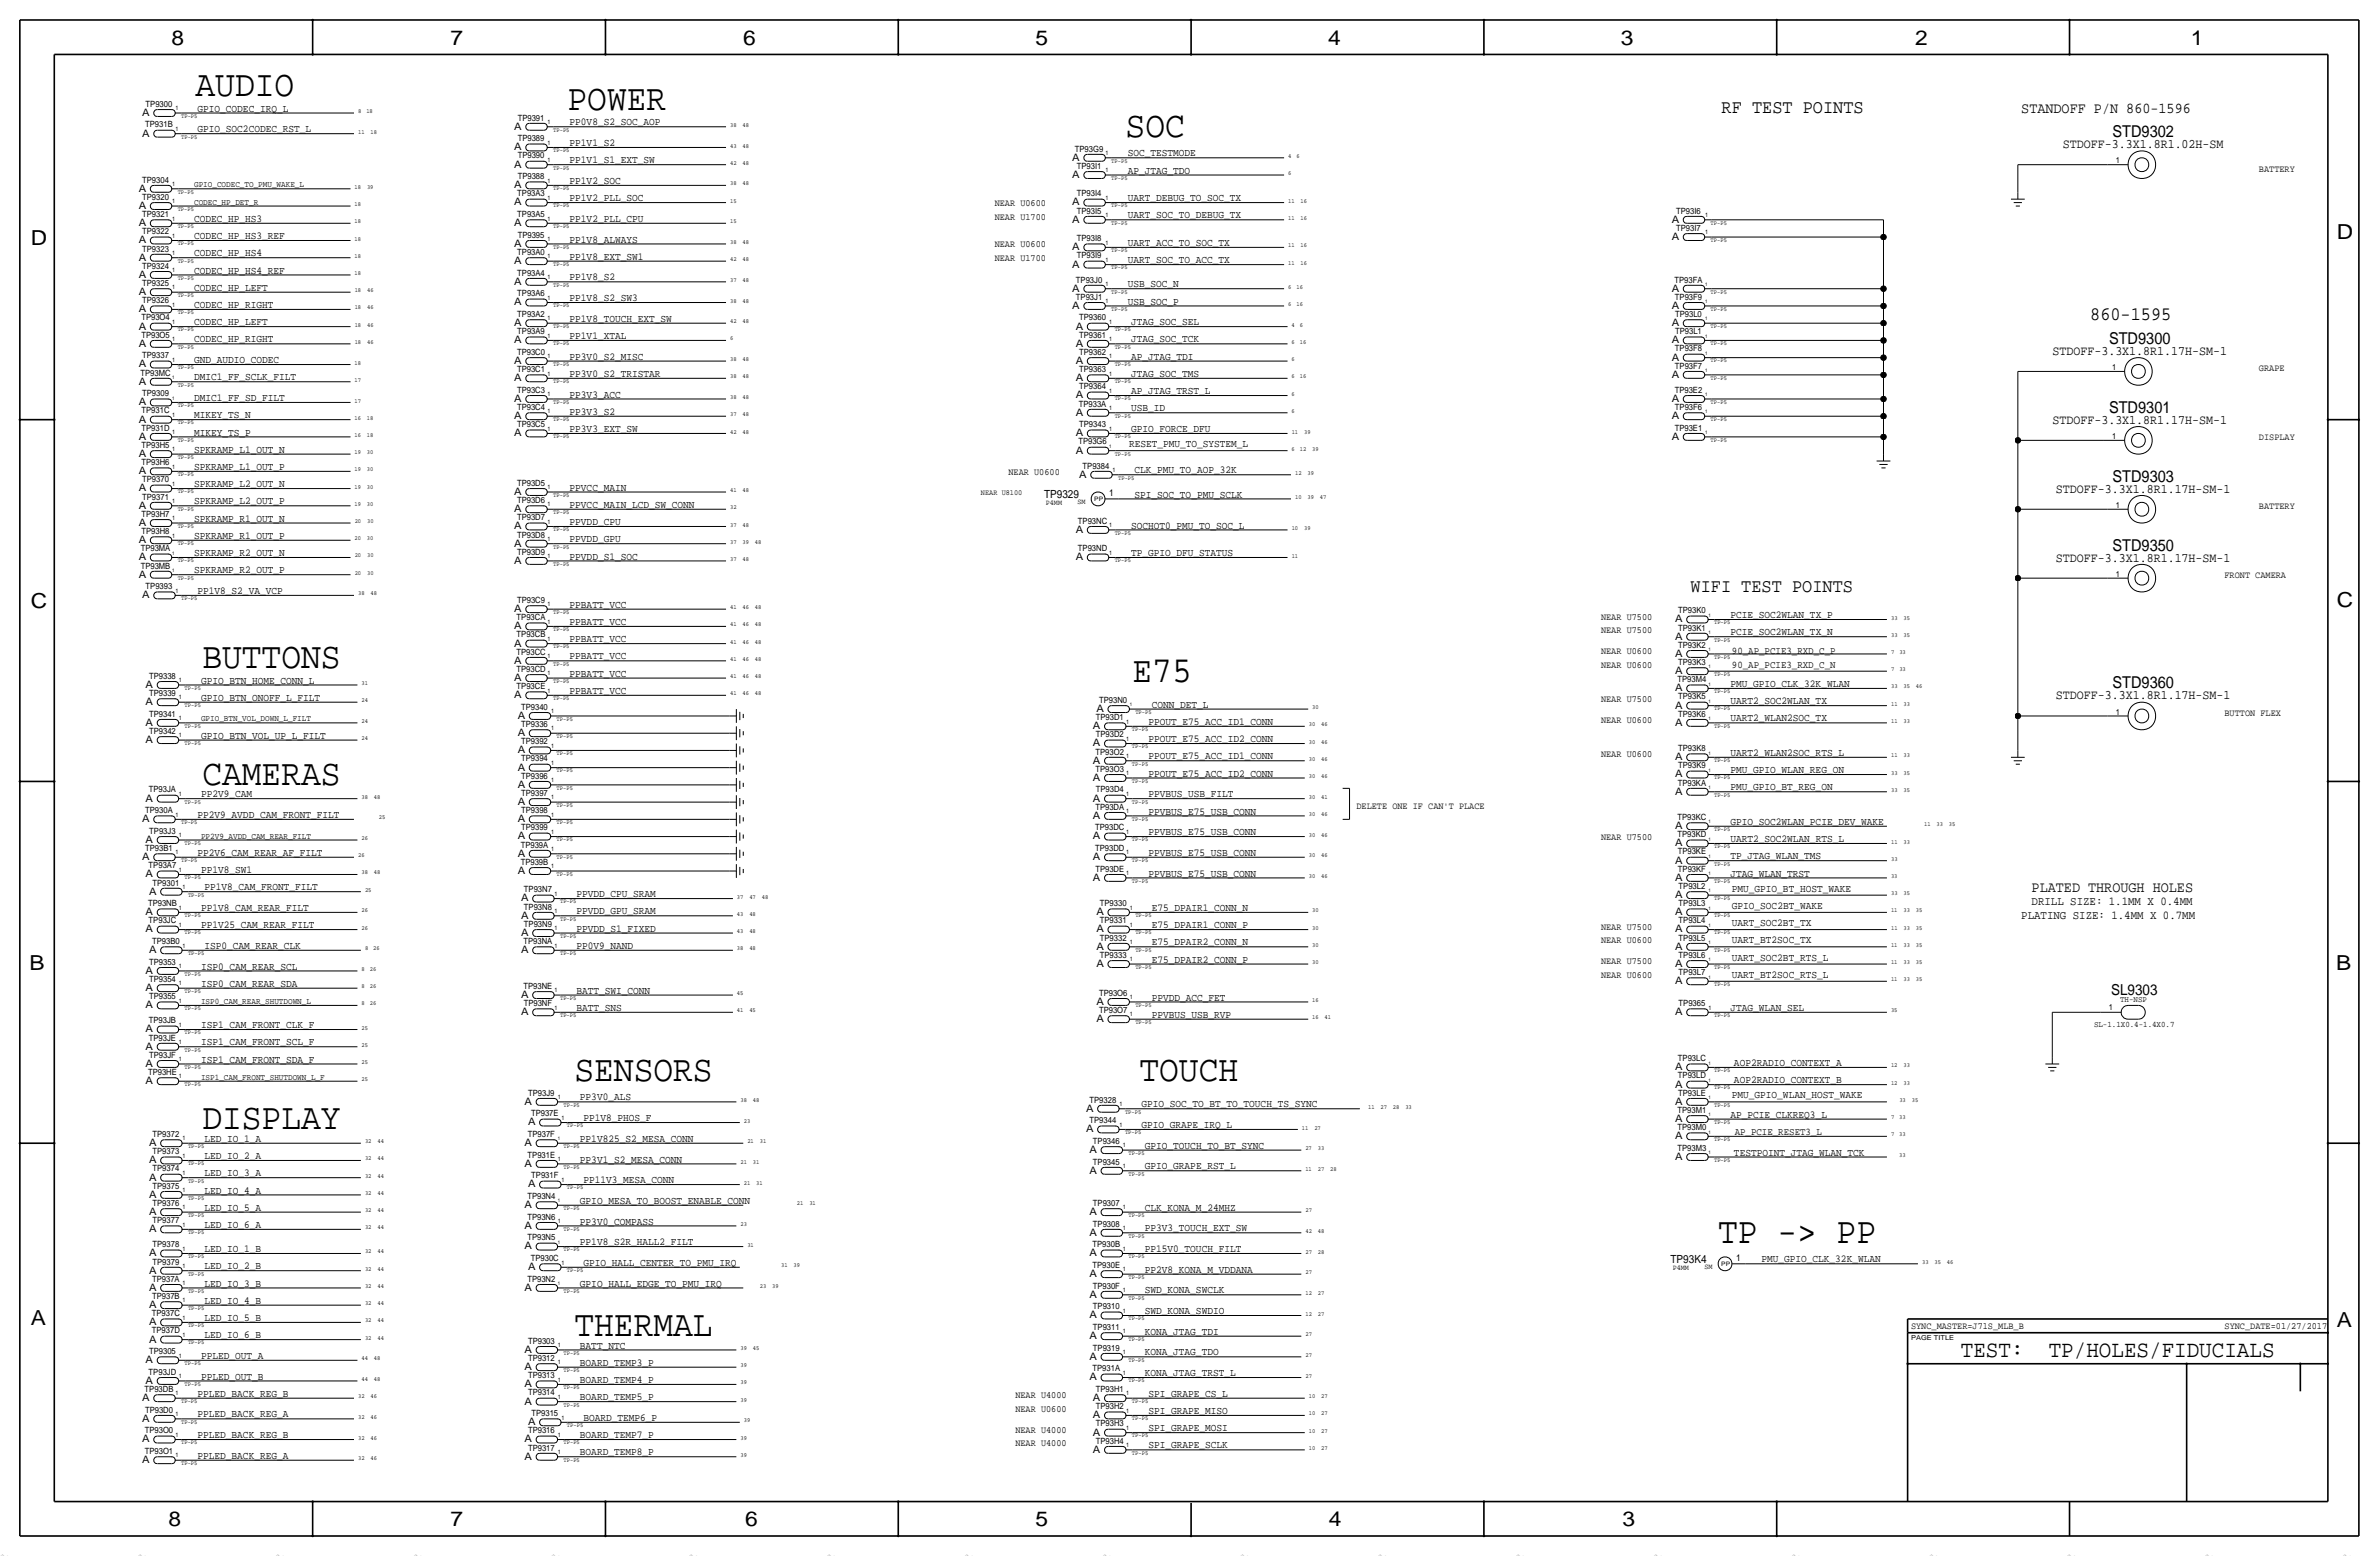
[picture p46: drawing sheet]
<svg xmlns="http://www.w3.org/2000/svg" width="877mm" height="574mm" viewBox="0 0 877 574" stroke-linecap="round" stroke-linejoin="round" font-family="sans-serif">
<defs><g id="words">
<g font-size="13.6">
<text x="72.1" y="35.3">AUDIO</text>
<text x="209.2" y="40.4">POWER</text>
<text x="415" y="50.5">SOC</text>
<text x="74.6" y="246.1">BUTTONS</text>
<text x="417.5" y="251.2">E75</text>
<text x="74.6" y="289.3">CAMERAS</text>
<text x="211.8" y="398.5">SENSORS</text>
<text x="420.1" y="398.5">TOUCH</text>
<text x="74.6" y="416.3">DISPLAY</text>
<text x="633.4" y="458.2">TP -&gt; PP</text>
<text x="211.8" y="492.5">THERMAL</text>
</g>
<g font-size="8.6">
<text x="722.9" y="500.1">TEST:</text>
<text x="755.3" y="500.1">TP/HOLES/FIDUCIALS</text>
</g>
<g font-size="7.6">
<text x="63.2" y="16.5">8</text>
<text x="166.1" y="16.5">7</text>
<text x="274" y="16.5">6</text>
<text x="381.7" y="16.5">5</text>
<text x="489.7" y="16.5">4</text>
<text x="597.6" y="16.5">3</text>
<text x="706.1" y="16.5">2</text>
<text x="807.7" y="16.5">1</text>
<text x="861.5" y="88.1">D</text>
<text x="11.4" y="90.4">D</text>
<text x="11.4" y="224.3">C</text>
<text x="861.5" y="223.8">C</text>
<text x="10.8" y="357.6">B</text>
<text x="861.3" y="357.4">B</text>
<text x="11.3" y="488.4">A</text>
<text x="861.5" y="489.2">A</text>
<text x="62.2" y="562.6">8</text>
<text x="166" y="562.6">7</text>
<text x="274.8" y="562.6">6</text>
<text x="381.7" y="562.6">5</text>
<text x="489.9" y="562.6">4</text>
<text x="598.1" y="562.6">3</text>
</g>
<g font-size="7">
<text x="634.7" y="41.7">RF TEST POINTS</text>
<text x="770.6" y="117.9">860-1595</text>
<text x="623.3" y="218.2">WIFI TEST POINTS</text>
</g>
<g font-size="6">
<text x="778.8" y="50.5">STD9302</text>
<text x="777.5" y="126.7">STD9300</text>
<text x="777.5" y="152.1">STD9301</text>
<text x="778.8" y="177.5">STD9303</text>
<text x="778.8" y="202.9">STD9350</text>
<text x="778.8" y="253.7">STD9360</text>
</g>
<g font-size="5.6">
<text x="745.2" y="41.7">STANDOFF P/N 860-1596</text>
<text x="749" y="328.7">PLATED THROUGH HOLES</text>
<text x="778.3" y="366.8">SL9303</text>
</g>
<g font-size="4.8">
<text x="760.5" y="54.6">STDOFF-3.3X1.8R1.02H-SM</text>
<text x="756.7" y="130.8">STDOFF-3.3X1.8R1.17H-SM-1</text>
<text x="756.7" y="156.2">STDOFF-3.3X1.8R1.17H-SM-1</text>
<text x="758" y="181.6">STDOFF-3.3X1.8R1.17H-SM-1</text>
<text x="758" y="207">STDOFF-3.3X1.8R1.17H-SM-1</text>
<text x="758" y="257.8">STDOFF-3.3X1.8R1.17H-SM-1</text>
</g>
<g font-size="4.4">
<text x="749" y="333.8">DRILL SIZE: 1.1MM X 0.4MM</text>
<text x="745.2" y="338.8">PLATING SIZE: 1.4MM X 0.7MM</text>
</g>
<g font-size="4.1">
<text x="384.9" y="183.6">TP9329</text>
<text x="615.8" y="465.6">TP93K4</text>
</g>
<g font-size="3.9">
<text x="72.8" y="41.1">GPIO_CODEC_IRQ_L</text>
<text x="210" y="46.2">PP0V8_S2_SOC_AOP</text>
<text x="72.8" y="48.8">GPIO_SOC2CODEC_RST_L</text>
<text x="210" y="53.8">PP1V1_S2</text>
<text x="415.7" y="57.7">SOC_TESTMODE</text>
<text x="210" y="60.2">PP1V1_S1_EXT_SW</text>
<text x="415.7" y="64">AP_JTAG_TDO</text>
<text x="210" y="67.8">PP1V2_SOC</text>
<text x="210" y="74.2">PP1V2_PLL_SOC</text>
<text x="415.7" y="74.2">UART_DEBUG_TO_SOC_TX</text>
<text x="71.6" y="81.8">CODEC_HP_HS3</text>
<text x="210" y="81.8">PP1V2_PLL_CPU</text>
<text x="415.7" y="80.5">UART_SOC_TO_DEBUG_TX</text>
<text x="71.6" y="88.1">CODEC_HP_HS3_REF</text>
<text x="210" y="89.4">PP1V8_ALWAYS</text>
<text x="71.6" y="94.5">CODEC_HP_HS4</text>
<text x="210" y="95.8">PP1V8_EXT_SW1</text>
<text x="415.7" y="90.7">UART_ACC_TO_SOC_TX</text>
<text x="71.6" y="100.8">CODEC_HP_HS4_REF</text>
<text x="415.7" y="97">UART_SOC_TO_ACC_TX</text>
<text x="71.6" y="107.2">CODEC_HP_LEFT</text>
<text x="210" y="103.4">PP1V8_S2</text>
<text x="415.7" y="105.9">USB_SOC_N</text>
<text x="71.6" y="113.5">CODEC_HP_RIGHT</text>
<text x="210" y="111">PP1V8_S2_SW3</text>
<text x="415.7" y="112.3">USB_SOC_P</text>
<text x="71.6" y="119.9">CODEC_HP_LEFT</text>
<text x="210" y="118.6">PP1V8_TOUCH_EXT_SW</text>
<text x="417" y="119.9">JTAG_SOC_SEL</text>
<text x="210" y="125">PP1V1_XTAL</text>
<text x="71.6" y="126.2">CODEC_HP_RIGHT</text>
<text x="417" y="126.2">JTAG_SOC_TCK</text>
<text x="71.6" y="133.9">GND_AUDIO_CODEC</text>
<text x="210" y="132.6">PP3V0_S2_MISC</text>
<text x="417" y="132.6">AP_JTAG_TDI</text>
<text x="71.6" y="140.2">DMIC1_FF_SCLK_FILT</text>
<text x="210" y="138.9">PP3V0_S2_TRISTAR</text>
<text x="417" y="138.9">JTAG_SOC_TMS</text>
<text x="71.6" y="147.8">DMIC1_FF_SD_FILT</text>
<text x="210" y="146.6">PP3V3_ACC</text>
<text x="417" y="145.3">AP_JTAG_TRST_L</text>
<text x="71.6" y="154.2">MIKEY_TS_N</text>
<text x="210" y="152.9">PP3V3_S2</text>
<text x="417" y="151.6">USB_ID</text>
<text x="71.6" y="160.5">MIKEY_TS_P</text>
<text x="210" y="159.3">PP3V3_EXT_SW</text>
<text x="417" y="159.3">GPIO_FORCE_DFU</text>
<text x="71.6" y="166.9">SPKRAMP_L1_OUT_N</text>
<text x="416.3" y="164.8">RESET_PMU_TO_SYSTEM_L</text>
<text x="71.6" y="173.2">SPKRAMP_L1_OUT_P</text>
<text x="71.6" y="179.6">SPKRAMP_L2_OUT_N</text>
<text x="418.3" y="174.5">CLK_PMU_TO_AOP_32K</text>
<text x="71.6" y="185.9">SPKRAMP_L2_OUT_P</text>
<text x="210" y="180.9">PPVCC_MAIN</text>
<text x="418.3" y="183.4">SPI_SOC_TO_PMU_SCLK</text>
<text x="210" y="187.2">PPVCC_MAIN_LCD_SW_CONN</text>
<text x="71.6" y="192.3">SPKRAMP_R1_OUT_N</text>
<text x="210" y="193.6">PPVDD_CPU</text>
<text x="417" y="194.8">SOCHOT0_PMU_TO_SOC_L</text>
<text x="71.6" y="198.6">SPKRAMP_R1_OUT_P</text>
<text x="210" y="199.9">PPVDD_GPU</text>
<text x="71.6" y="205">SPKRAMP_R2_OUT_N</text>
<text x="210" y="206.2">PPVDD_S1_SOC</text>
<text x="417" y="205">TP_GPIO_DFU_STATUS</text>
<text x="71.6" y="211.3">SPKRAMP_R2_OUT_P</text>
<text x="72.8" y="218.9">PP1V8_S2_VA_VCP</text>
<text x="210" y="224">PPBATT_VCC</text>
<text x="638" y="227.8">PCIE_SOC2WLAN_TX_P</text>
<text x="210" y="230.4">PPBATT_VCC</text>
<text x="210" y="236.7">PPBATT_VCC</text>
<text x="638" y="234.2">PCIE_SOC2WLAN_TX_N</text>
<text x="210" y="243.1">PPBATT_VCC</text>
<text x="74.1" y="252">GPIO_BTN_HOME_CONN_L</text>
<text x="210" y="249.4">PPBATT_VCC</text>
<text x="210" y="255.8">PPBATT_VCC</text>
<text x="638" y="253.2">PMU_GPIO_CLK_32K_WLAN</text>
<text x="74.1" y="258.3">GPIO_BTN_ONOFF_L_FILT</text>
<text x="424.6" y="260.9">CONN_DET_L</text>
<text x="638" y="259.6">UART2_SOC2WLAN_TX</text>
<text x="423.4" y="267.2">PPOUT_E75_ACC_ID1_CONN</text>
<text x="638" y="265.9">UART2_WLAN2SOC_TX</text>
<text x="74.1" y="272.3">GPIO_BTN_VOL_UP_L_FILT</text>
<text x="423.4" y="273.6">PPOUT_E75_ACC_ID2_CONN</text>
<text x="423.4" y="279.9">PPOUT_E75_ACC_ID1_CONN</text>
<text x="638" y="278.6">UART2_WLAN2SOC_RTS_L</text>
<text x="423.4" y="286.3">PPOUT_E75_ACC_ID2_CONN</text>
<text x="638" y="285">PMU_GPIO_WLAN_REG_ON</text>
<text x="74.1" y="293.9">PP2V9_CAM</text>
<text x="423.4" y="293.9">PPVBUS_USB_FILT</text>
<text x="638" y="291.3">PMU_GPIO_BT_REG_ON</text>
<text x="72.8" y="301.5">PP2V9_AVDD_CAM_FRONT_FILT</text>
<text x="423.4" y="300.2">PPVBUS_E75_USB_CONN</text>
<text x="638" y="304">GPIO_SOC2WLAN_PCIE_DEV_WAKE</text>
<text x="423.4" y="307.8">PPVBUS_E75_USB_CONN</text>
<text x="638" y="310.4">UART2_SOC2WLAN_RTS_L</text>
<text x="72.8" y="315.5">PP2V6_CAM_REAR_AF_FILT</text>
<text x="423.4" y="315.5">PPVBUS_E75_USB_CONN</text>
<text x="638" y="316.7">TP_JTAG_WLAN_TMS</text>
<text x="74.1" y="321.8">PP1V8_SW1</text>
<text x="423.4" y="323.1">PPVBUS_E75_USB_CONN</text>
<text x="638" y="323.1">JTAG_WLAN_TRST</text>
<text x="75.4" y="328.2">PP1V8_CAM_FRONT_FILT</text>
<text x="638.5" y="328.7">PMU_GPIO_BT_HOST_WAKE</text>
<text x="74.1" y="335.8">PP1V8_CAM_REAR_FILT</text>
<text x="212.5" y="330.7">PPVDD_CPU_SRAM</text>
<text x="424.6" y="335.8">E75_DPAIR1_CONN_N</text>
<text x="638.5" y="335">GPIO_SOC2BT_WAKE</text>
<text x="212.5" y="337.1">PPVDD_GPU_SRAM</text>
<text x="638.5" y="341.4">UART_SOC2BT_TX</text>
<text x="74.1" y="342.1">PP1V25_CAM_REAR_FILT</text>
<text x="212.5" y="343.4">PPVDD_S1_FIXED</text>
<text x="424.6" y="342.1">E75_DPAIR1_CONN_P</text>
<text x="638.5" y="347.7">UART_BT2SOC_TX</text>
<text x="75.4" y="349.8">ISP0_CAM_REAR_CLK</text>
<text x="212.5" y="349.8">PP0V9_NAND</text>
<text x="424.6" y="348.5">E75_DPAIR2_CONN_N</text>
<text x="74.1" y="357.4">ISP0_CAM_REAR_SCL</text>
<text x="424.6" y="354.8">E75_DPAIR2_CONN_P</text>
<text x="638.5" y="354.1">UART_SOC2BT_RTS_L</text>
<text x="74.1" y="363.7">ISP0_CAM_REAR_SDA</text>
<text x="638.5" y="360.4">UART_BT2SOC_RTS_L</text>
<text x="212.5" y="366.3">BATT_SWI_CONN</text>
<text x="424.6" y="368.8">PPVDD_ACC_FET</text>
<text x="212.5" y="372.6">BATT_SNS</text>
<text x="424.6" y="375.2">PPVBUS_USB_RVP</text>
<text x="638" y="372.6">JTAG_WLAN_SEL</text>
<text x="74.1" y="379">ISP1_CAM_FRONT_CLK_F</text>
<text x="74.1" y="385.3">ISP1_CAM_FRONT_SCL_F</text>
<text x="74.1" y="391.7">ISP1_CAM_FRONT_SDA_F</text>
<text x="639.3" y="392.9">AOP2RADIO_CONTEXT_A</text>
<text x="639.3" y="399.3">AOP2RADIO_CONTEXT_B</text>
<text x="213.8" y="405.6">PP3V0_ALS</text>
<text x="638.5" y="404.9">PMU_GPIO_WLAN_HOST_WAKE</text>
<text x="215.1" y="413.3">PP1V8_PHOS_F</text>
<text x="420.8" y="408.2">GPIO_SOC_TO_BT_TO_TOUCH_TS_SYNC</text>
<text x="638" y="412">AP_PCIE_CLKREQ3_L</text>
<text x="420.8" y="415.8">GPIO_GRAPE_IRQ_L</text>
<text x="75.4" y="420.9">LED_IO_1_A</text>
<text x="213.8" y="420.9">PP1V825_S2_MESA_CONN</text>
<text x="422.1" y="423.4">GPIO_TOUCH_TO_BT_SYNC</text>
<text x="639.3" y="426">TESTPOINT_JTAG_WLAN_TCK</text>
<text x="75.4" y="427.2">LED_IO_2_A</text>
<text x="213.8" y="428.5">PP3V1_S2_MESA_CONN</text>
<text x="422.1" y="431">GPIO_GRAPE_RST_L</text>
<text x="75.4" y="433.6">LED_IO_3_A</text>
<text x="215.1" y="436.1">PP11V3_MESA_CONN</text>
<text x="75.4" y="439.9">LED_IO_4_A</text>
<text x="213.8" y="443.7">GPIO_MESA_TO_BOOST_ENABLE_CONN</text>
<text x="75.4" y="446.3">LED_IO_5_A</text>
<text x="422.1" y="446.3">CLK_KONA_M_24MHZ</text>
<text x="75.4" y="452.6">LED_IO_6_A</text>
<text x="213.8" y="451.4">PP3V0_COMPASS</text>
<text x="422.1" y="453.9">PP3V3_TOUCH_EXT_SW</text>
<text x="75.4" y="461.5">LED_IO_1_B</text>
<text x="213.8" y="459">PP1V8_S2R_HALL2_FILT</text>
<text x="422.1" y="461.5">PP15V0_TOUCH_FILT</text>
<text x="75.4" y="467.9">LED_IO_2_B</text>
<text x="215.1" y="466.6">GPIO_HALL_CENTER_TO_PMU_IRQ</text>
<text x="649.4" y="465.3">PMU_GPIO_CLK_32K_WLAN</text>
<text x="422.1" y="469.1">PP2V8_KONA_M_VDDANA</text>
<text x="75.4" y="474.2">LED_IO_3_B</text>
<text x="213.8" y="474.2">GPIO_HALL_EDGE_TO_PMU_IRQ</text>
<text x="422.1" y="476.8">SWD_KONA_SWCLK</text>
<text x="75.4" y="480.6">LED_IO_4_B</text>
<text x="422.1" y="484.4">SWD_KONA_SWDIO</text>
<text x="75.4" y="486.9">LED_IO_5_B</text>
<text x="422.1" y="492">KONA_JTAG_TDI</text>
<text x="75.4" y="493.3">LED_IO_6_B</text>
<text x="213.8" y="497.1">BATT_NTC</text>
<text x="74.1" y="500.9">PPLED_OUT_A</text>
<text x="213.8" y="503.4">BOARD_TEMP3_P</text>
<text x="422.1" y="499.6">KONA_JTAG_TDO</text>
<text x="74.1" y="508.5">PPLED_OUT_B</text>
<text x="213.8" y="509.8">BOARD_TEMP4_P</text>
<text x="422.1" y="507.2">KONA_JTAG_TRST_L</text>
<text x="72.8" y="514.9">PPLED_BACK_REG_B</text>
<text x="423.4" y="514.9">SPI_GRAPE_CS_L</text>
<text x="213.8" y="516.1">BOARD_TEMP5_P</text>
<text x="423.4" y="521.2">SPI_GRAPE_MISO</text>
<text x="72.8" y="522.5">PPLED_BACK_REG_A</text>
<text x="215.1" y="523.7">BOARD_TEMP6_P</text>
<text x="423.4" y="527.6">SPI_GRAPE_MOSI</text>
<text x="72.8" y="530.1">PPLED_BACK_REG_B</text>
<text x="213.8" y="530.1">BOARD_TEMP7_P</text>
<text x="423.4" y="533.9">SPI_GRAPE_SCLK</text>
<text x="72.8" y="537.7">PPLED_BACK_REG_A</text>
<text x="213.8" y="536.4">BOARD_TEMP8_P</text>
</g>
<g font-size="3.8">
<text x="52.4" y="42.7">A</text>
<text x="189.6" y="47.8">A</text>
<text x="52.4" y="50.3">A</text>
<text x="189.6" y="55.4">A</text>
<text x="395.3" y="59.2">A</text>
<text x="189.6" y="61.8">A</text>
<text x="395.3" y="65.6">A</text>
<text x="51.2" y="70.7">A</text>
<text x="189.6" y="69.4">A</text>
<text x="51.2" y="77">A</text>
<text x="189.6" y="75.7">A</text>
<text x="395.3" y="75.7">A</text>
<text x="51.2" y="83.4">A</text>
<text x="189.6" y="83.4">A</text>
<text x="395.3" y="82.1">A</text>
<text x="616.3" y="82.1">A</text>
<text x="51.2" y="89.7">A</text>
<text x="616.3" y="88.4">A</text>
<text x="189.6" y="91">A</text>
<text x="395.3" y="92.3">A</text>
<text x="51.2" y="96.1">A</text>
<text x="189.6" y="97.3">A</text>
<text x="395.3" y="98.6">A</text>
<text x="51.2" y="102.4">A</text>
<text x="189.6" y="105">A</text>
<text x="395.3" y="107.5">A</text>
<text x="616.3" y="107.5">A</text>
<text x="51.2" y="108.8">A</text>
<text x="189.6" y="112.6">A</text>
<text x="395.3" y="113.8">A</text>
<text x="616.3" y="113.8">A</text>
<text x="51.2" y="115.1">A</text>
<text x="51.2" y="121.5">A</text>
<text x="189.6" y="120.2">A</text>
<text x="396.6" y="121.5">A</text>
<text x="616.3" y="120.2">A</text>
<text x="51.2" y="127.8">A</text>
<text x="189.6" y="126.5">A</text>
<text x="396.6" y="127.8">A</text>
<text x="616.3" y="126.5">A</text>
<text x="51.2" y="135.4">A</text>
<text x="189.6" y="134.2">A</text>
<text x="396.6" y="134.2">A</text>
<text x="616.3" y="132.9">A</text>
<text x="51.2" y="141.8">A</text>
<text x="189.6" y="140.5">A</text>
<text x="396.6" y="140.5">A</text>
<text x="616.3" y="139.2">A</text>
<text x="51.2" y="149.4">A</text>
<text x="189.6" y="148.1">A</text>
<text x="396.6" y="146.9">A</text>
<text x="616.3" y="148.1">A</text>
<text x="51.2" y="155.8">A</text>
<text x="189.6" y="154.5">A</text>
<text x="396.6" y="153.2">A</text>
<text x="616.3" y="154.5">A</text>
<text x="189.6" y="160.8">A</text>
<text x="396.6" y="160.8">A</text>
<text x="51.2" y="162.1">A</text>
<text x="396.6" y="167.2">A</text>
<text x="616.3" y="162.1">A</text>
<text x="51.2" y="168.5">A</text>
<text x="51.2" y="174.8">A</text>
<text x="397.9" y="176.1">A</text>
<text x="51.2" y="181.2">A</text>
<text x="189.6" y="182.4">A</text>
<text x="51.2" y="187.5">A</text>
<text x="189.6" y="188.8">A</text>
<text x="51.2" y="193.9">A</text>
<text x="189.6" y="195.1">A</text>
<text x="396.6" y="196.4">A</text>
<text x="51.2" y="200.2">A</text>
<text x="189.6" y="201.5">A</text>
<text x="51.2" y="206.6">A</text>
<text x="189.6" y="207.8">A</text>
<text x="396.6" y="206.6">A</text>
<text x="51.2" y="212.9">A</text>
<text x="52.4" y="220.5">A</text>
<text x="189.6" y="225.6">A</text>
<text x="189.6" y="232">A</text>
<text x="617.6" y="229.4">A</text>
<text x="189.6" y="238.3">A</text>
<text x="617.6" y="235.8">A</text>
<text x="189.6" y="244.7">A</text>
<text x="617.6" y="242.1">A</text>
<text x="638.5" y="241">90_AP_PCIE3_RXD_C_P</text>
<text x="189.6" y="251">A</text>
<text x="617.6" y="248.5">A</text>
<text x="638.5" y="246.1">90_AP_PCIE3_RXD_C_N</text>
<text x="53.7" y="253.5">A</text>
<text x="189.6" y="257.4">A</text>
<text x="617.6" y="254.8">A</text>
<text x="53.7" y="259.9">A</text>
<text x="404.2" y="262.4">A</text>
<text x="617.6" y="261.2">A</text>
<text x="53.7" y="267.5">A</text>
<text x="190.9" y="265">A</text>
<text x="402.9" y="268.8">A</text>
<text x="617.6" y="267.5">A</text>
<text x="53.7" y="273.9">A</text>
<text x="190.9" y="271.3">A</text>
<text x="402.9" y="275.1">A</text>
<text x="190.9" y="277.7">A</text>
<text x="402.9" y="281.5">A</text>
<text x="617.6" y="280.2">A</text>
<text x="190.9" y="284">A</text>
<text x="402.9" y="287.8">A</text>
<text x="617.6" y="286.6">A</text>
<text x="190.9" y="290.4">A</text>
<text x="617.6" y="292.9">A</text>
<text x="53.7" y="295.5">A</text>
<text x="190.9" y="296.7">A</text>
<text x="402.9" y="295.5">A</text>
<text x="52.4" y="303.1">A</text>
<text x="190.9" y="303.1">A</text>
<text x="402.9" y="301.8">A</text>
<text x="617.6" y="305.6">A</text>
<text x="53.7" y="310.7">A</text>
<text x="190.9" y="309.4">A</text>
<text x="402.9" y="309.4">A</text>
<text x="617.6" y="312">A</text>
<text x="52.4" y="317">A</text>
<text x="190.9" y="315.8">A</text>
<text x="402.9" y="317">A</text>
<text x="53.7" y="323.4">A</text>
<text x="190.9" y="322.1">A</text>
<text x="617.6" y="318.3">A</text>
<text x="55" y="329.7">A</text>
<text x="402.9" y="324.7">A</text>
<text x="617.6" y="324.7">A</text>
<text x="192.1" y="332.3">A</text>
<text x="617.6" y="331">A</text>
<text x="53.7" y="337.4">A</text>
<text x="192.1" y="338.6">A</text>
<text x="404.2" y="337.4">A</text>
<text x="617.6" y="337.4">A</text>
<text x="53.7" y="343.7">A</text>
<text x="192.1" y="345">A</text>
<text x="404.2" y="343.7">A</text>
<text x="617.6" y="343.7">A</text>
<text x="55" y="351.3">A</text>
<text x="192.1" y="351.3">A</text>
<text x="404.2" y="350.1">A</text>
<text x="617.6" y="350.1">A</text>
<text x="53.7" y="359">A</text>
<text x="404.2" y="356.4">A</text>
<text x="617.6" y="356.4">A</text>
<text x="53.7" y="365.3">A</text>
<text x="617.6" y="362.8">A</text>
<text x="53.7" y="371.7">A</text>
<text x="192.1" y="367.8">A</text>
<text x="404.2" y="370.4">A</text>
<text x="192.1" y="374.2">A</text>
<text x="404.2" y="376.7">A</text>
<text x="617.6" y="374.2">A</text>
<text x="53.7" y="380.5">A</text>
<text x="53.7" y="386.9">A</text>
<text x="53.7" y="393.2">A</text>
<text x="617.6" y="394.5">A</text>
<text x="53.7" y="399.6">A</text>
<text x="617.6" y="400.9">A</text>
<text x="193.4" y="407.2">A</text>
<text x="617.6" y="407.2">A</text>
<text x="400.4" y="409.8">A</text>
<text x="617.6" y="413.6">A</text>
<text x="194.7" y="414.8">A</text>
<text x="400.4" y="417.4">A</text>
<text x="617.6" y="419.9">A</text>
<text x="639.5" y="418.3">AP_PCIE_RESET3_L</text>
<text x="55" y="422.5">A</text>
<text x="193.4" y="422.5">A</text>
<text x="401.7" y="425">A</text>
<text x="55" y="428.8">A</text>
<text x="193.4" y="430.1">A</text>
<text x="617.6" y="427.5">A</text>
<text x="55" y="435.2">A</text>
<text x="194.7" y="437.7">A</text>
<text x="401.7" y="432.6">A</text>
<text x="55" y="441.5">A</text>
<text x="55" y="447.9">A</text>
<text x="193.4" y="445.3">A</text>
<text x="401.7" y="447.9">A</text>
<text x="55" y="454.2">A</text>
<text x="193.4" y="452.9">A</text>
<text x="401.7" y="455.5">A</text>
<text x="193.4" y="460.6">A</text>
<text x="55" y="463.1">A</text>
<text x="401.7" y="463.1">A</text>
<text x="55" y="469.4">A</text>
<text x="194.7" y="468.2">A</text>
<text x="401.7" y="470.7">A</text>
<text x="55" y="475.8">A</text>
<text x="193.4" y="475.8">A</text>
<text x="401.7" y="478.3">A</text>
<text x="55" y="482.1">A</text>
<text x="401.7" y="486">A</text>
<text x="55" y="488.5">A</text>
<text x="55" y="494.8">A</text>
<text x="401.7" y="493.6">A</text>
<text x="53.7" y="502.5">A</text>
<text x="193.4" y="498.7">A</text>
<text x="401.7" y="501.2">A</text>
<text x="193.4" y="505">A</text>
<text x="401.7" y="508.8">A</text>
<text x="53.7" y="510.1">A</text>
<text x="193.4" y="511.4">A</text>
<text x="52.4" y="516.4">A</text>
<text x="193.4" y="517.7">A</text>
<text x="402.9" y="516.4">A</text>
<text x="52.4" y="524.1">A</text>
<text x="194.7" y="525.3">A</text>
<text x="402.9" y="522.8">A</text>
<text x="52.4" y="531.7">A</text>
<text x="193.4" y="531.7">A</text>
<text x="402.9" y="529.1">A</text>
<text x="52.4" y="539.3">A</text>
<text x="193.4" y="538">A</text>
<text x="402.9" y="535.5">A</text>
</g>
<g font-size="3.5">
<text x="832.8" y="63.2">BATTERY</text>
<text x="366.7" y="75.9">NEAR U0600</text>
<text x="366.7" y="81">NEAR U1700</text>
<text x="366.7" y="91.2">NEAR U0600</text>
<text x="366.7" y="96.3">NEAR U1700</text>
<text x="832.8" y="136.9">GRAPE</text>
<text x="832.8" y="162.3">DISPLAY</text>
<text x="371.8" y="175">NEAR U0600</text>
<text x="408.9" y="182.9">1</text>
<text x="832.8" y="187.7">BATTERY</text>
<text x="820.1" y="213.1">FRONT CAMERA</text>
<text x="590.2" y="233.4">NEAR U7500</text>
<text x="590.2" y="228.3">NEAR U7500</text>
<text x="590.2" y="241">NEAR U0600</text>
<text x="590.2" y="246.1">NEAR U0600</text>
<text x="590.2" y="258.8">NEAR U7500</text>
<text x="820.1" y="263.9">BUTTON FLEX</text>
<text x="590.2" y="266.4">NEAR U0600</text>
<text x="590.2" y="279.1">NEAR U0600</text>
<text x="500.1" y="298.2">DELETE ONE IF CAN'T PLACE</text>
<text x="590.2" y="309.6">NEAR U7500</text>
<text x="590.2" y="342.6">NEAR U7500</text>
<text x="590.2" y="347.7">NEAR U0600</text>
<text x="590.2" y="355.3">NEAR U7500</text>
<text x="590.2" y="360.4">NEAR U0600</text>
<text x="640" y="464.8">1</text>
<text x="704.5" y="490">SYNC_MASTER=J71S_MLB_B</text>
<text x="820.1" y="490">SYNC_DATE=01/27/2017</text>
<text x="374.3" y="515.4">NEAR U4000</text>
<text x="374.3" y="520.4">NEAR U0600</text>
<text x="374.3" y="533.1">NEAR U4000</text>
<text x="374.3" y="528.1">NEAR U4000</text>
</g>
<g font-size="3.2">
<text x="53.7" y="39.4">TP9300</text>
<text x="53.5" y="47">TP931B</text>
<text x="190.9" y="44.5">TP9391</text>
<text x="190.9" y="52.1">TP9389</text>
<text x="190.9" y="58.4">TP9390</text>
<text x="396.3" y="55.9">TP93G9</text>
<text x="397" y="62.2">TP93I1</text>
<text x="52.4" y="67.3">TP9304</text>
<text x="71.6" y="69.1">GPIO_CODEC_TO_PMU_WAKE_L</text>
<text x="190.9" y="66">TP9388</text>
<text x="52.4" y="73.7">TP9320</text>
<text x="71.6" y="75.4">CODEC_HP_DET_R</text>
<text x="190.7" y="72.4">TP93A3</text>
<text x="397" y="72.4">TP93I4</text>
<text x="52.4" y="80">TP9321</text>
<text x="190.7" y="80">TP93A5</text>
<text x="397" y="78.7">TP93I5</text>
<text x="618" y="78.7">TP93I6</text>
<text x="52.4" y="86.4">TP9322</text>
<text x="190.9" y="87.6">TP9395</text>
<text x="397" y="88.9">TP93I8</text>
<text x="618" y="85.1">TP93I7</text>
<text x="52.4" y="92.7">TP9323</text>
<text x="190.7" y="94">TP93A0</text>
<text x="397" y="95.2">TP93I9</text>
<text x="52.4" y="99.1">TP9324</text>
<text x="190.7" y="101.6">TP93A4</text>
<text x="52.4" y="105.4">TP9325</text>
<text x="396.7" y="104.1">TP93J0</text>
<text x="617.3" y="104.1">TP93FA</text>
<text x="52.4" y="111.8">TP9326</text>
<text x="190.7" y="109.2">TP93A6</text>
<text x="396.7" y="110.5">TP93J1</text>
<text x="617.5" y="110.5">TP93F9</text>
<text x="52.1" y="118.1">TP93O4</text>
<text x="190.7" y="116.8">TP93A2</text>
<text x="397.9" y="118.1">TP9360</text>
<text x="617.6" y="116.8">TP93L0</text>
<text x="52.1" y="124.5">TP93O5</text>
<text x="190.7" y="123.2">TP93A9</text>
<text x="397.9" y="124.5">TP9361</text>
<text x="617.6" y="123.2">TP93L1</text>
<text x="190.6" y="130.8">TP93C0</text>
<text x="397.9" y="130.8">TP9362</text>
<text x="617.5" y="129.5">TP93F8</text>
<text x="52.4" y="132.1">TP9337</text>
<text x="190.6" y="137.2">TP93C1</text>
<text x="397.9" y="137.2">TP9363</text>
<text x="617.5" y="135.9">TP93F7</text>
<text x="51.8" y="138.4">TP93MC</text>
<text x="397.9" y="143.5">TP9364</text>
<text x="52.4" y="146.1">TP9309</text>
<text x="190.6" y="144.8">TP93C3</text>
<text x="397.7" y="149.9">TP933A</text>
<text x="617.4" y="144.8">TP93E2</text>
<text x="52.2" y="152.4">TP931C</text>
<text x="190.6" y="151.1">TP93C4</text>
<text x="617.5" y="151.1">TP93F6</text>
<text x="52.2" y="158.8">TP931D</text>
<text x="190.6" y="157.5">TP93C5</text>
<text x="397.9" y="157.5">TP9343</text>
<text x="617.4" y="158.8">TP93E1</text>
<text x="52.2" y="165.1">TP93H5</text>
<text x="397.5" y="163.8">TP93G6</text>
<text x="52.2" y="171.5">TP93H6</text>
<text x="399.1" y="172.7">TP9384</text>
<text x="52.4" y="177.8">TP9370</text>
<text x="190.6" y="179.1">TP93D5</text>
<text x="52.4" y="184.2">TP9371</text>
<text x="190.6" y="185.4">TP93D6</text>
<text x="52.2" y="190.5">TP93H7</text>
<text x="190.6" y="191.8">TP93D7</text>
<text x="52.2" y="196.9">TP93H8</text>
<text x="397.4" y="193">TP93NC</text>
<text x="51.9" y="203.2">TP93MA</text>
<text x="190.6" y="198.1">TP93D8</text>
<text x="397.4" y="203.2">TP93ND</text>
<text x="51.9" y="209.5">TP93MB</text>
<text x="190.6" y="204.5">TP93D9</text>
<text x="53.7" y="217.2">TP9393</text>
<text x="190.6" y="222.2">TP93C9</text>
<text x="618.7" y="226.1">TP93K0</text>
<text x="190.5" y="228.6">TP93CA</text>
<text x="618.7" y="232.4">TP93K1</text>
<text x="190.5" y="234.9">TP93CB</text>
<text x="618.7" y="238.8">TP93K2</text>
<text x="190.4" y="241.3">TP93CC</text>
<text x="618.7" y="245.1">TP93K3</text>
<text x="55" y="250.2">TP9338</text>
<text x="190.4" y="247.6">TP93CD</text>
<text x="618.5" y="251.5">TP93M4</text>
<text x="55" y="256.5">TP9339</text>
<text x="190.5" y="254">TP93CE</text>
<text x="618.7" y="257.8">TP93K5</text>
<text x="192.1" y="261.6">TP9340</text>
<text x="405.2" y="259.1">TP93N0</text>
<text x="55" y="264.2">TP9341</text>
<text x="74.1" y="265.9">GPIO_BTN_VOL_DOWN_L_FILT</text>
<text x="192.1" y="268">TP9336</text>
<text x="404" y="265.4">TP93D1</text>
<text x="618.7" y="264.2">TP93K6</text>
<text x="55" y="270.5">TP9342</text>
<text x="192.1" y="274.3">TP9392</text>
<text x="404" y="271.8">TP93D2</text>
<text x="192.1" y="280.7">TP9394</text>
<text x="403.9" y="278.1">TP93O2</text>
<text x="618.7" y="276.9">TP93K8</text>
<text x="192.1" y="287">TP9396</text>
<text x="403.9" y="284.5">TP93O3</text>
<text x="618.7" y="283.2">TP93K9</text>
<text x="54.9" y="292.1">TP93JA</text>
<text x="192.1" y="293.4">TP9397</text>
<text x="404" y="292.1">TP93D4</text>
<text x="618.5" y="289.6">TP93KA</text>
<text x="53.5" y="299.7">TP930A</text>
<text x="192.1" y="299.7">TP9398</text>
<text x="403.8" y="298.5">TP93DA</text>
<text x="618.5" y="302.3">TP93KC</text>
<text x="55" y="307.3">TP93J3</text>
<text x="74.1" y="309.1">PP2V9_AVDD_CAM_REAR_FILT</text>
<text x="192.1" y="306.1">TP9399</text>
<text x="403.7" y="306.1">TP93DC</text>
<text x="618.5" y="308.6">TP93KD</text>
<text x="53.5" y="313.7">TP93B1</text>
<text x="192" y="312.4">TP939A</text>
<text x="403.7" y="313.7">TP93DD</text>
<text x="618.5" y="315">TP93KE</text>
<text x="54.8" y="320">TP93A7</text>
<text x="192" y="318.8">TP939B</text>
<text x="403.8" y="321.3">TP93DE</text>
<text x="618.6" y="321.3">TP93KF</text>
<text x="56.2" y="326.4">TP9301</text>
<text x="193.2" y="328.9">TP93N7</text>
<text x="618.8" y="327.7">TP93L2</text>
<text x="54.6" y="334">TP93NB</text>
<text x="193.2" y="335.3">TP93N8</text>
<text x="405.5" y="334">TP9330</text>
<text x="618.8" y="334">TP93L3</text>
<text x="54.8" y="340.4">TP93JC</text>
<text x="193.2" y="341.6">TP93N9</text>
<text x="405.5" y="340.4">TP9331</text>
<text x="618.8" y="340.4">TP93L4</text>
<text x="56.1" y="348">TP93B0</text>
<text x="193" y="348">TP93NA</text>
<text x="405.5" y="346.7">TP9332</text>
<text x="618.8" y="346.7">TP93L5</text>
<text x="405.5" y="353.1">TP9333</text>
<text x="618.8" y="353.1">TP93L6</text>
<text x="55" y="355.6">TP9353</text>
<text x="618.8" y="359.4">TP93L7</text>
<text x="55" y="362">TP9354</text>
<text x="193" y="364.5">TP93NE</text>
<text x="55" y="368.3">TP9355</text>
<text x="74.1" y="370.1">ISP0_CAM_REAR_SHUTDOWN_L</text>
<text x="193.1" y="370.8">TP93NF</text>
<text x="405.2" y="367">TP93O6</text>
<text x="618.8" y="370.8">TP9365</text>
<text x="54.9" y="377.2">TP93JB</text>
<text x="405.2" y="373.4">TP93O7</text>
<text x="54.9" y="383.5">TP93JE</text>
<text x="55" y="389.9">TP93JF</text>
<text x="618.6" y="391.2">TP93LC</text>
<text x="54.6" y="396.2">TP93HE</text>
<text x="74.1" y="398">ISP1_CAM_FRONT_SHUTDOWN_L_F</text>
<text x="618.6" y="397.5">TP93LD</text>
<text x="194.7" y="403.9">TP93J9</text>
<text x="401.7" y="406.4">TP9328</text>
<text x="618.7" y="403.9">TP93LE</text>
<text x="195.8" y="411.5">TP937E</text>
<text x="618.5" y="410.2">TP93M1</text>
<text x="56.2" y="419.1">TP9372</text>
<text x="194.6" y="419.1">TP937F</text>
<text x="401.7" y="414">TP9344</text>
<text x="618.5" y="416.6">TP93M0</text>
<text x="56.2" y="425.5">TP9373</text>
<text x="402.9" y="421.6">TP9346</text>
<text x="618.5" y="424.2">TP93M3</text>
<text x="56.2" y="431.8">TP9374</text>
<text x="194.5" y="426.7">TP931E</text>
<text x="402.9" y="429.3">TP9345</text>
<text x="195.9" y="434.3">TP931F</text>
<text x="56.2" y="438.2">TP9375</text>
<text x="194.4" y="442">TP93N4</text>
<text x="56.2" y="444.5">TP9376</text>
<text x="194.4" y="449.6">TP93N6</text>
<text x="402.9" y="444.5">TP9307</text>
<text x="56.2" y="450.9">TP9377</text>
<text x="402.9" y="452.1">TP9308</text>
<text x="56.2" y="459.7">TP9378</text>
<text x="194.4" y="457.2">TP93N5</text>
<text x="402.8" y="459.7">TP930B</text>
<text x="56.2" y="466.1">TP9379</text>
<text x="195.7" y="464.8">TP930C</text>
<text x="402.8" y="467.4">TP930E</text>
<text x="56.1" y="472.4">TP937A</text>
<text x="194.4" y="472.4">TP93N2</text>
<text x="56.1" y="478.8">TP937B</text>
<text x="402.9" y="475">TP930F</text>
<text x="56" y="485.1">TP937C</text>
<text x="402.9" y="482.6">TP9310</text>
<text x="56" y="491.5">TP937D</text>
<text x="402.9" y="490.2">TP9311</text>
<text x="194.7" y="495.3">TP9303</text>
<text x="402.9" y="497.8">TP9319</text>
<text x="55" y="499.1">TP9305</text>
<text x="194.7" y="501.7">TP9312</text>
<text x="54.8" y="506.7">TP93JD</text>
<text x="194.7" y="508">TP9313</text>
<text x="402.8" y="505.5">TP931A</text>
<text x="53.3" y="513.1">TP93DB</text>
<text x="194.7" y="514.4">TP9314</text>
<text x="404" y="513.1">TP93H1</text>
<text x="53.5" y="520.7">TP93D0</text>
<text x="195.9" y="522">TP9315</text>
<text x="404" y="519.4">TP93H2</text>
<text x="404" y="525.8">TP93H3</text>
<text x="53.4" y="528.3">TP93O0</text>
<text x="194.7" y="528.3">TP9316</text>
<text x="404" y="532.1">TP93H4</text>
<text x="53.4" y="535.9">TP93O1</text>
<text x="194.7" y="534.7">TP9317</text>
</g>
<g font-size="3.1">
<text x="780" y="60.2">1</text>
<text x="778.7" y="136.4">1</text>
<text x="778.7" y="161.8">1</text>
<text x="780" y="187.2">1</text>
<text x="780" y="212.6">1</text>
<text x="780" y="263.4">1</text>
<text x="781.6" y="369.3">TH-NSP</text>
<text x="777.4" y="372.4">1</text>
<text x="772" y="378.5">SL-1.1X0.4-1.4X0.7</text>
</g>
<text font-size="2.9" x="361.6" y="182.6">NEAR U8100</text>
<g font-size="2.8">
<text x="397.2" y="185.9">SM</text>
<text x="385.6" y="186.2">P4MM</text>
<text x="628.4" y="467.9">SM</text>
<text x="616.7" y="468.1">P4MM</text>
</g>
<g font-size="2.8" fill="#b6b6b4">
<text x="0" y="573.5" transform="rotate(45 0 573.5)">=</text>
<text x="101.6" y="573.5" transform="rotate(45 101.6 573.5)">=</text>
<text x="152.4" y="573.5" transform="rotate(45 152.4 573.5)">=</text>
<text x="203.2" y="573.5" transform="rotate(45 203.2 573.5)">=</text>
<text x="355.6" y="573.5" transform="rotate(45 355.6 573.5)">=</text>
<text x="406.4" y="573.5" transform="rotate(45 406.4 573.5)">=</text>
<text x="457.2" y="573.5" transform="rotate(45 457.2 573.5)">=</text>
<text x="609.6" y="573.5" transform="rotate(45 609.6 573.5)">=</text>
<text x="660.4" y="573.5" transform="rotate(45 660.4 573.5)">=</text>
<text x="711.2" y="573.5" transform="rotate(45 711.2 573.5)">=</text>
<text x="863.6" y="573.5" transform="rotate(45 863.6 573.5)">=</text>
</g>
<text font-size="2.5" x="704.5" y="493.8">PAGE TITLE</text>
<g font-size="2.3">
<text x="64.7" y="40.6">1</text>
<text x="132" y="41.7">8</text>
<text x="135.1" y="41.7">18</text>
<text x="66.8" y="43.4">TP-P5</text>
<text x="201.9" y="45.7">1</text>
<text x="269.2" y="46.8">38</text>
<text x="273.7" y="46.8">48</text>
<text x="64.7" y="48.3">1</text>
<text x="66.8" y="51.1">TP-P5</text>
<text x="132" y="49.3">11</text>
<text x="136.6" y="49.3">18</text>
<text x="201.9" y="53.3">1</text>
<text x="203.9" y="48.5">TP-P5</text>
<text x="201.9" y="59.7">1</text>
<text x="203.9" y="56.1">TP-P5</text>
<text x="269.2" y="54.4">43</text>
<text x="273.7" y="54.4">48</text>
<text x="407.6" y="57.2">1</text>
<text x="409.7" y="59.9">TP-P5</text>
<text x="474.9" y="58.2">4</text>
<text x="478" y="58.2">6</text>
<text x="203.9" y="62.5">TP-P5</text>
<text x="269.2" y="60.7">42</text>
<text x="273.7" y="60.7">48</text>
<text x="407.6" y="63.5">1</text>
<text x="474.9" y="64.5">6</text>
<text x="63.4" y="68.6">1</text>
<text x="65.5" y="71.4">TP-P5</text>
<text x="130.7" y="69.6">18</text>
<text x="135.3" y="69.6">39</text>
<text x="201.9" y="67.3">1</text>
<text x="203.9" y="70.1">TP-P5</text>
<text x="269.2" y="68.3">38</text>
<text x="273.7" y="68.3">48</text>
<text x="409.7" y="66.3">TP-P5</text>
<text x="63.4" y="74.9">1</text>
<text x="65.5" y="77.7">TP-P5</text>
<text x="130.7" y="76">18</text>
<text x="201.9" y="73.7">1</text>
<text x="203.9" y="76.5">TP-P5</text>
<text x="269.2" y="74.7">15</text>
<text x="407.6" y="73.7">1</text>
<text x="409.7" y="76.5">TP-P5</text>
<text x="474.9" y="74.7">11</text>
<text x="479.5" y="74.7">16</text>
<text x="63.4" y="81.3">1</text>
<text x="130.7" y="82.3">18</text>
<text x="201.9" y="81.3">1</text>
<text x="269.2" y="82.3">15</text>
<text x="407.6" y="80">1</text>
<text x="409.7" y="82.8">TP-P5</text>
<text x="474.9" y="81">11</text>
<text x="479.5" y="81">16</text>
<text x="628.6" y="80">1</text>
<text x="630.7" y="82.8">TP-P5</text>
<text x="63.4" y="87.6">1</text>
<text x="65.5" y="84.1">TP-P5</text>
<text x="130.7" y="88.7">18</text>
<text x="201.9" y="88.9">1</text>
<text x="203.9" y="84.1">TP-P5</text>
<text x="269.2" y="89.9">38</text>
<text x="273.7" y="89.9">48</text>
<text x="628.6" y="86.4">1</text>
<text x="630.7" y="89.2">TP-P5</text>
<text x="63.4" y="94">1</text>
<text x="65.5" y="90.4">TP-P5</text>
<text x="130.7" y="95">18</text>
<text x="201.9" y="95.2">1</text>
<text x="203.9" y="91.7">TP-P5</text>
<text x="407.6" y="90.2">1</text>
<text x="409.7" y="93">TP-P5</text>
<text x="474.9" y="91.2">11</text>
<text x="479.5" y="91.2">16</text>
<text x="63.4" y="100.3">1</text>
<text x="65.5" y="96.8">TP-P5</text>
<text x="130.7" y="101.4">18</text>
<text x="203.9" y="98.1">TP-P5</text>
<text x="269.2" y="96.3">42</text>
<text x="273.7" y="96.3">48</text>
<text x="407.6" y="96.5">1</text>
<text x="409.7" y="99.3">TP-P5</text>
<text x="474.9" y="97.6">11</text>
<text x="479.5" y="97.6">16</text>
<text x="63.4" y="106.7">1</text>
<text x="65.5" y="103.1">TP-P5</text>
<text x="130.8" y="107.7">18</text>
<text x="135.3" y="107.7">46</text>
<text x="201.9" y="102.9">1</text>
<text x="203.9" y="105.7">TP-P5</text>
<text x="269.2" y="103.9">37</text>
<text x="273.7" y="103.9">48</text>
<text x="407.6" y="105.4">1</text>
<text x="474.9" y="106.4">6</text>
<text x="478" y="106.4">16</text>
<text x="63.4" y="113">1</text>
<text x="65.5" y="109.5">TP-P5</text>
<text x="201.9" y="110.5">1</text>
<text x="203.9" y="113.3">TP-P5</text>
<text x="269.2" y="111.5">38</text>
<text x="273.7" y="111.5">48</text>
<text x="407.6" y="111.8">1</text>
<text x="409.7" y="108.2">TP-P5</text>
<text x="474.9" y="112.8">6</text>
<text x="478" y="112.8">16</text>
<text x="630.7" y="108.2">TP-P5</text>
<text x="63.4" y="119.4">1</text>
<text x="65.5" y="115.8">TP-P5</text>
<text x="130.8" y="114">18</text>
<text x="135.3" y="114">46</text>
<text x="201.9" y="118.1">1</text>
<text x="269.2" y="119.2">42</text>
<text x="273.7" y="119.2">48</text>
<text x="408.9" y="119.4">1</text>
<text x="409.7" y="114.6">TP-P5</text>
<text x="630.7" y="114.6">TP-P5</text>
<text x="63.4" y="125.7">1</text>
<text x="65.5" y="122.2">TP-P5</text>
<text x="130.8" y="120.4">18</text>
<text x="135.3" y="120.4">46</text>
<text x="201.9" y="124.5">1</text>
<text x="203.9" y="120.9">TP-P5</text>
<text x="269.2" y="125.5">6</text>
<text x="408.9" y="125.7">1</text>
<text x="411" y="122.2">TP-P5</text>
<text x="476.2" y="120.4">4</text>
<text x="479.2" y="120.4">6</text>
<text x="630.7" y="120.9">TP-P5</text>
<text x="65.5" y="128.5">TP-P5</text>
<text x="130.8" y="126.7">18</text>
<text x="135.3" y="126.7">46</text>
<text x="203.9" y="127.3">TP-P5</text>
<text x="411" y="128.5">TP-P5</text>
<text x="476.2" y="126.8">6</text>
<text x="479.2" y="126.8">16</text>
<text x="630.7" y="127.3">TP-P5</text>
<text x="63.4" y="133.3">1</text>
<text x="65.5" y="136.2">TP-P5</text>
<text x="130.7" y="134.4">18</text>
<text x="201.9" y="132.1">1</text>
<text x="203.9" y="134.9">TP-P5</text>
<text x="269.2" y="133.1">38</text>
<text x="273.7" y="133.1">48</text>
<text x="408.9" y="132.1">1</text>
<text x="411" y="134.9">TP-P5</text>
<text x="476.2" y="133.1">6</text>
<text x="630.7" y="133.6">TP-P5</text>
<text x="65.5" y="142.5">TP-P5</text>
<text x="130.7" y="140.7">17</text>
<text x="201.9" y="138.4">1</text>
<text x="203.9" y="141.2">TP-P5</text>
<text x="269.2" y="139.5">38</text>
<text x="273.7" y="139.5">48</text>
<text x="408.9" y="138.4">1</text>
<text x="411" y="141.2">TP-P5</text>
<text x="476.2" y="139.5">6</text>
<text x="479.2" y="139.5">16</text>
<text x="630.7" y="140">TP-P5</text>
<text x="130.7" y="148.4">17</text>
<text x="201.9" y="146.1">1</text>
<text x="203.9" y="148.8">TP-P5</text>
<text x="269.2" y="147.1">38</text>
<text x="273.7" y="147.1">48</text>
<text x="408.9" y="144.8">1</text>
<text x="411" y="147.6">TP-P5</text>
<text x="476.2" y="145.8">6</text>
<text x="630.7" y="148.8">TP-P5</text>
<text x="63.4" y="153.7">1</text>
<text x="65.5" y="150.1">TP-P5</text>
<text x="130.7" y="154.7">16</text>
<text x="135.3" y="154.7">18</text>
<text x="201.9" y="152.4">1</text>
<text x="203.9" y="155.2">TP-P5</text>
<text x="269.2" y="153.4">37</text>
<text x="273.7" y="153.4">48</text>
<text x="408.9" y="151.1">1</text>
<text x="410.9" y="153.9">TP-P5</text>
<text x="476.2" y="152.2">6</text>
<text x="630.7" y="155.2">TP-P5</text>
<text x="63.4" y="160">1</text>
<text x="65.5" y="156.5">TP-P5</text>
<text x="130.7" y="161.1">16</text>
<text x="135.3" y="161.1">18</text>
<text x="201.9" y="158.8">1</text>
<text x="203.9" y="161.5">TP-P5</text>
<text x="269.2" y="159.8">42</text>
<text x="273.7" y="159.8">48</text>
<text x="408.9" y="158.8">1</text>
<text x="411" y="161.6">TP-P5</text>
<text x="476.2" y="159.8">11</text>
<text x="480.8" y="159.8">39</text>
<text x="63.4" y="166.4">1</text>
<text x="65.5" y="162.8">TP-P5</text>
<text x="130.7" y="167.4">19</text>
<text x="135.3" y="167.4">30</text>
<text x="411" y="167.9">TP-P5</text>
<text x="476.2" y="166.1">6</text>
<text x="479.2" y="166.1">12</text>
<text x="483.8" y="166.1">39</text>
<text x="630.7" y="162.8">TP-P5</text>
<text x="63.4" y="172.7">1</text>
<text x="65.5" y="169.2">TP-P5</text>
<text x="130.7" y="173.8">19</text>
<text x="135.3" y="173.8">30</text>
<text x="410.2" y="174">1</text>
<text x="63.4" y="179.1">1</text>
<text x="65.5" y="175.5">TP-P5</text>
<text x="412.2" y="176.8">TP-P5</text>
<text x="477.5" y="175">12</text>
<text x="482" y="175">39</text>
<text x="63.4" y="185.4">1</text>
<text x="65.5" y="181.9">TP-P5</text>
<text x="130.7" y="180.1">19</text>
<text x="135.3" y="180.1">30</text>
<text x="201.9" y="180.3">1</text>
<text x="203.9" y="183.1">TP-P5</text>
<text x="269.2" y="181.4">41</text>
<text x="273.7" y="181.4">48</text>
<text x="403.4" y="184.7">PP</text>
<text x="477.5" y="183.9">10</text>
<text x="482" y="183.9">39</text>
<text x="486.6" y="183.9">47</text>
<text x="63.4" y="191.8">1</text>
<text x="65.5" y="188.2">TP-P5</text>
<text x="130.7" y="186.5">19</text>
<text x="135.3" y="186.5">30</text>
<text x="201.9" y="186.7">1</text>
<text x="203.9" y="189.5">TP-P5</text>
<text x="269.2" y="187.7">32</text>
<text x="65.5" y="194.6">TP-P5</text>
<text x="130.8" y="192.8">20</text>
<text x="135.3" y="192.8">30</text>
<text x="201.9" y="193">1</text>
<text x="203.9" y="195.8">TP-P5</text>
<text x="269.2" y="194.1">37</text>
<text x="273.7" y="194.1">48</text>
<text x="408.9" y="194.3">1</text>
<text x="411" y="197.1">TP-P5</text>
<text x="476.2" y="195.3">10</text>
<text x="480.8" y="195.3">39</text>
<text x="63.4" y="198.1">1</text>
<text x="65.5" y="200.9">TP-P5</text>
<text x="130.7" y="199.2">20</text>
<text x="135.3" y="199.2">30</text>
<text x="201.9" y="199.4">1</text>
<text x="203.9" y="202.2">TP-P5</text>
<text x="269.2" y="200.4">37</text>
<text x="273.7" y="200.4">39</text>
<text x="278.3" y="200.4">48</text>
<text x="65.5" y="207.3">TP-P5</text>
<text x="130.8" y="205.5">20</text>
<text x="135.3" y="205.5">30</text>
<text x="201.9" y="205.7">1</text>
<text x="203.9" y="208.5">TP-P5</text>
<text x="269.2" y="206.8">37</text>
<text x="273.7" y="206.8">48</text>
<text x="408.9" y="204.5">1</text>
<text x="411" y="207.3">TP-P5</text>
<text x="476.2" y="205.5">11</text>
<text x="65.5" y="213.6">TP-P5</text>
<text x="130.8" y="211.8">20</text>
<text x="135.3" y="211.8">30</text>
<text x="64.7" y="218.4">1</text>
<text x="66.8" y="221.2">TP-P5</text>
<text x="132" y="219.5">38</text>
<text x="136.6" y="219.5">48</text>
<text x="201.9" y="223.5">1</text>
<text x="203.9" y="226.3">TP-P5</text>
<text x="269.2" y="224.6">41</text>
<text x="273.7" y="224.6">46</text>
<text x="278.3" y="224.6">48</text>
<text x="201.9" y="229.9">1</text>
<text x="203.9" y="232.7">TP-P5</text>
<text x="269.2" y="230.9">41</text>
<text x="273.7" y="230.9">46</text>
<text x="278.3" y="230.9">48</text>
<text x="631.9" y="230.1">TP-P5</text>
<text x="697.2" y="228.4">33</text>
<text x="701.8" y="228.4">35</text>
<text x="201.9" y="236.2">1</text>
<text x="203.9" y="239">TP-P5</text>
<text x="269.2" y="237.3">41</text>
<text x="273.7" y="237.3">46</text>
<text x="278.3" y="237.3">48</text>
<text x="631.9" y="236.5">TP-P5</text>
<text x="697.2" y="234.7">33</text>
<text x="701.8" y="234.7">35</text>
<text x="201.9" y="242.6">1</text>
<text x="203.9" y="245.4">TP-P5</text>
<text x="269.2" y="243.6">41</text>
<text x="273.7" y="243.6">46</text>
<text x="278.3" y="243.6">48</text>
<text x="631.9" y="242.8">TP-P5</text>
<text x="697.2" y="241.1">7</text>
<text x="700.2" y="241.1">33</text>
<text x="66" y="251.5">1</text>
<text x="201.9" y="248.9">1</text>
<text x="203.9" y="251.7">TP-P5</text>
<text x="269.2" y="250">41</text>
<text x="273.7" y="250">46</text>
<text x="278.3" y="250">48</text>
<text x="631.9" y="249.2">TP-P5</text>
<text x="697.2" y="247.4">7</text>
<text x="700.2" y="247.4">33</text>
<text x="66" y="257.8">1</text>
<text x="68" y="254.3">TP-P5</text>
<text x="133.3" y="252.5">31</text>
<text x="201.9" y="255.3">1</text>
<text x="269.2" y="256.3">41</text>
<text x="273.7" y="256.3">46</text>
<text x="278.3" y="256.3">48</text>
<text x="631.9" y="255.5">TP-P5</text>
<text x="697.2" y="253.7">33</text>
<text x="701.8" y="253.7">35</text>
<text x="706.3" y="253.7">46</text>
<text x="68" y="260.6">TP-P5</text>
<text x="133.3" y="258.8">24</text>
<text x="203.1" y="262.9">1</text>
<text x="203.9" y="258.1">TP-P5</text>
<text x="418.6" y="263.1">TP-P5</text>
<text x="483.8" y="261.4">30</text>
<text x="631.9" y="261.9">TP-P5</text>
<text x="697.2" y="260.1">11</text>
<text x="701.8" y="260.1">33</text>
<text x="66" y="265.4">1</text>
<text x="68" y="268.2">TP-P5</text>
<text x="133.3" y="266.4">24</text>
<text x="203.1" y="269.2">1</text>
<text x="205.2" y="265.7">TP-P5</text>
<text x="415.2" y="266.7">1</text>
<text x="417.3" y="269.5">TP-P5</text>
<text x="482.5" y="267.7">30</text>
<text x="487.1" y="267.7">46</text>
<text x="631.9" y="268.2">TP-P5</text>
<text x="697.2" y="266.5">11</text>
<text x="701.8" y="266.5">33</text>
<text x="66" y="271.8">1</text>
<text x="68" y="274.6">TP-P5</text>
<text x="133.3" y="272.8">24</text>
<text x="203.1" y="275.6">1</text>
<text x="205.2" y="272">TP-P5</text>
<text x="415.2" y="273">1</text>
<text x="417.3" y="275.8">TP-P5</text>
<text x="482.5" y="274.1">30</text>
<text x="487.1" y="274.1">46</text>
<text x="203.1" y="281.9">1</text>
<text x="205.2" y="278.4">TP-P5</text>
<text x="415.2" y="279.4">1</text>
<text x="482.5" y="280.4">30</text>
<text x="487.1" y="280.4">46</text>
<text x="631.9" y="280.9">TP-P5</text>
<text x="697.2" y="279.2">11</text>
<text x="701.8" y="279.2">33</text>
<text x="205.2" y="284.7">TP-P5</text>
<text x="415.2" y="285.8">1</text>
<text x="417.3" y="282.2">TP-P5</text>
<text x="482.5" y="286.8">30</text>
<text x="487.1" y="286.8">46</text>
<text x="631.9" y="287.3">TP-P5</text>
<text x="697.2" y="285.5">33</text>
<text x="701.8" y="285.5">35</text>
<text x="66" y="293.4">1</text>
<text x="203.1" y="288.3">1</text>
<text x="205.2" y="291.1">TP-P5</text>
<text x="415.2" y="293.4">1</text>
<text x="417.3" y="288.5">TP-P5</text>
<text x="631.9" y="293.6">TP-P5</text>
<text x="697.2" y="291.8">33</text>
<text x="701.8" y="291.8">35</text>
<text x="68.1" y="296.2">TP-P5</text>
<text x="133.3" y="294.4">38</text>
<text x="137.9" y="294.4">48</text>
<text x="203.1" y="294.6">1</text>
<text x="205.2" y="297.4">TP-P5</text>
<text x="415.2" y="299.7">1</text>
<text x="417.3" y="296.2">TP-P5</text>
<text x="482.5" y="294.4">30</text>
<text x="487.1" y="294.4">41</text>
<text x="64.7" y="301">1</text>
<text x="66.8" y="303.8">TP-P5</text>
<text x="139.6" y="302">25</text>
<text x="203.1" y="301">1</text>
<text x="205.2" y="303.8">TP-P5</text>
<text x="417.3" y="302.5">TP-P5</text>
<text x="482.5" y="300.8">30</text>
<text x="487.1" y="300.8">46</text>
<text x="709.4" y="304.6">11</text>
<text x="713.9" y="304.6">33</text>
<text x="718.5" y="304.6">35</text>
<text x="66" y="308.6">1</text>
<text x="68.1" y="311.4">TP-P5</text>
<text x="133.3" y="309.6">26</text>
<text x="203.1" y="307.3">1</text>
<text x="205.2" y="310.1">TP-P5</text>
<text x="415.2" y="307.3">1</text>
<text x="417.3" y="310.1">TP-P5</text>
<text x="482.5" y="308.4">30</text>
<text x="487.1" y="308.4">46</text>
<text x="631.9" y="306.3">TP-P5</text>
<text x="697.2" y="310.9">11</text>
<text x="701.8" y="310.9">33</text>
<text x="64.7" y="315">1</text>
<text x="66.8" y="317.8">TP-P5</text>
<text x="132" y="316">26</text>
<text x="203.1" y="313.7">1</text>
<text x="205.2" y="316.5">TP-P5</text>
<text x="415.2" y="315">1</text>
<text x="417.3" y="317.8">TP-P5</text>
<text x="482.5" y="316">30</text>
<text x="487.1" y="316">46</text>
<text x="631.9" y="312.7">TP-P5</text>
<text x="697.2" y="317.3">33</text>
<text x="66" y="321.3">1</text>
<text x="133.3" y="322.3">38</text>
<text x="137.9" y="322.3">48</text>
<text x="203.1" y="320">1</text>
<text x="205.2" y="322.8">TP-P5</text>
<text x="415.2" y="322.6">1</text>
<text x="482.5" y="323.6">30</text>
<text x="487.1" y="323.6">46</text>
<text x="631.9" y="319">TP-P5</text>
<text x="697.2" y="323.6">33</text>
<text x="67.3" y="327.7">1</text>
<text x="68.1" y="324.1">TP-P5</text>
<text x="134.6" y="328.7">25</text>
<text x="417.3" y="325.4">TP-P5</text>
<text x="631.9" y="325.4">TP-P5</text>
<text x="697.2" y="329.9">33</text>
<text x="701.8" y="329.9">35</text>
<text x="66" y="335.3">1</text>
<text x="69.3" y="330.5">TP-P5</text>
<text x="204.4" y="330.2">1</text>
<text x="206.5" y="333">TP-P5</text>
<text x="271.7" y="331.2">37</text>
<text x="276.3" y="331.2">47</text>
<text x="280.8" y="331.2">48</text>
<text x="416.5" y="335.3">1</text>
<text x="631.9" y="331.7">TP-P5</text>
<text x="66" y="341.6">1</text>
<text x="68.1" y="338.1">TP-P5</text>
<text x="133.3" y="336.3">26</text>
<text x="204.4" y="336.5">1</text>
<text x="206.5" y="339.3">TP-P5</text>
<text x="271.7" y="337.6">43</text>
<text x="276.3" y="337.6">48</text>
<text x="416.5" y="341.6">1</text>
<text x="418.6" y="338.1">TP-P5</text>
<text x="483.8" y="336.3">30</text>
<text x="631.9" y="338.1">TP-P5</text>
<text x="697.2" y="336.3">11</text>
<text x="701.7" y="336.3">33</text>
<text x="706.3" y="336.3">35</text>
<text x="68.1" y="344.4">TP-P5</text>
<text x="133.3" y="342.6">26</text>
<text x="204.4" y="342.9">1</text>
<text x="206.5" y="345.7">TP-P5</text>
<text x="271.7" y="343.9">43</text>
<text x="276.3" y="343.9">48</text>
<text x="416.5" y="348">1</text>
<text x="418.6" y="344.4">TP-P5</text>
<text x="483.8" y="342.7">30</text>
<text x="631.9" y="344.4">TP-P5</text>
<text x="697.2" y="342.7">11</text>
<text x="701.7" y="342.7">33</text>
<text x="706.3" y="342.7">35</text>
<text x="67.3" y="349.3">1</text>
<text x="69.3" y="352">TP-P5</text>
<text x="134.6" y="350.3">8</text>
<text x="137.6" y="350.3">26</text>
<text x="204.4" y="349.3">1</text>
<text x="206.5" y="352">TP-P5</text>
<text x="271.7" y="350.3">38</text>
<text x="276.3" y="350.3">48</text>
<text x="418.6" y="350.8">TP-P5</text>
<text x="483.8" y="349">30</text>
<text x="631.9" y="350.8">TP-P5</text>
<text x="697.2" y="349">11</text>
<text x="701.7" y="349">33</text>
<text x="706.3" y="349">35</text>
<text x="66" y="356.9">1</text>
<text x="68" y="359.7">TP-P5</text>
<text x="133.3" y="357.9">8</text>
<text x="136.3" y="357.9">26</text>
<text x="416.5" y="354.3">1</text>
<text x="418.6" y="357.1">TP-P5</text>
<text x="483.8" y="355.4">30</text>
<text x="631.9" y="357.1">TP-P5</text>
<text x="697.2" y="355.4">11</text>
<text x="701.7" y="355.4">33</text>
<text x="706.3" y="355.4">35</text>
<text x="66" y="363.2">1</text>
<text x="133.3" y="364.2">8</text>
<text x="136.3" y="364.2">26</text>
<text x="204.4" y="365.8">1</text>
<text x="631.9" y="363.5">TP-P5</text>
<text x="697.2" y="361.7">11</text>
<text x="701.7" y="361.7">33</text>
<text x="706.3" y="361.7">35</text>
<text x="66" y="369.6">1</text>
<text x="68" y="366">TP-P5</text>
<text x="133.3" y="370.6">8</text>
<text x="136.3" y="370.6">26</text>
<text x="206.5" y="368.6">TP-P5</text>
<text x="271.7" y="366.8">45</text>
<text x="416.5" y="368.3">1</text>
<text x="418.6" y="371.1">TP-P5</text>
<text x="483.8" y="369.3">16</text>
<text x="68" y="372.4">TP-P5</text>
<text x="204.4" y="372.1">1</text>
<text x="206.5" y="374.9">TP-P5</text>
<text x="271.7" y="373.1">41</text>
<text x="276.3" y="373.1">45</text>
<text x="416.5" y="374.6">1</text>
<text x="418.6" y="377.4">TP-P5</text>
<text x="483.8" y="375.7">16</text>
<text x="488.4" y="375.7">41</text>
<text x="629.9" y="372.1">1</text>
<text x="631.9" y="374.9">TP-P5</text>
<text x="697.2" y="373.1">35</text>
<text x="66" y="378.5">1</text>
<text x="68.1" y="381.3">TP-P5</text>
<text x="133.3" y="379.5">25</text>
<text x="66" y="384.8">1</text>
<text x="68.1" y="387.6">TP-P5</text>
<text x="133.3" y="385.8">25</text>
<text x="66" y="391.2">1</text>
<text x="68.1" y="394">TP-P5</text>
<text x="133.3" y="392.2">25</text>
<text x="631.9" y="395.2">TP-P5</text>
<text x="697.2" y="393.5">12</text>
<text x="701.7" y="393.5">33</text>
<text x="66" y="397.5">1</text>
<text x="68.1" y="400.3">TP-P5</text>
<text x="133.3" y="398.5">25</text>
<text x="631.9" y="401.6">TP-P5</text>
<text x="697.2" y="399.8">12</text>
<text x="701.7" y="399.8">33</text>
<text x="205.7" y="405.1">1</text>
<text x="207.8" y="407.9">TP-P5</text>
<text x="273" y="406.2">38</text>
<text x="277.6" y="406.2">48</text>
<text x="412.7" y="407.7">1</text>
<text x="631.9" y="407.9">TP-P5</text>
<text x="700.2" y="406.1">33</text>
<text x="704.8" y="406.1">35</text>
<text x="207" y="412.8">1</text>
<text x="274.3" y="413.8">23</text>
<text x="414.8" y="410.5">TP-P5</text>
<text x="504.4" y="408.7">11</text>
<text x="509" y="408.7">27</text>
<text x="513.5" y="408.7">28</text>
<text x="518.1" y="408.7">33</text>
<text x="697.2" y="412.5">7</text>
<text x="700.2" y="412.5">33</text>
<text x="209" y="415.5">TP-P5</text>
<text x="412.7" y="415.3">1</text>
<text x="414.8" y="418.1">TP-P5</text>
<text x="480" y="416.3">11</text>
<text x="484.6" y="416.3">27</text>
<text x="631.9" y="414.3">TP-P5</text>
<text x="697.2" y="418.9">7</text>
<text x="700.2" y="418.9">33</text>
<text x="67.3" y="420.4">1</text>
<text x="69.3" y="423.2">TP-P5</text>
<text x="134.6" y="421.4">32</text>
<text x="139.1" y="421.4">44</text>
<text x="207.8" y="423.2">TP-P5</text>
<text x="275.5" y="421.4">21</text>
<text x="280.1" y="421.4">31</text>
<text x="414" y="422.9">1</text>
<text x="416" y="425.7">TP-P5</text>
<text x="481.2" y="424">27</text>
<text x="485.8" y="424">33</text>
<text x="631.9" y="420.6">TP-P5</text>
<text x="67.3" y="426.7">1</text>
<text x="69.3" y="429.5">TP-P5</text>
<text x="134.6" y="427.7">32</text>
<text x="139.1" y="427.7">44</text>
<text x="205.7" y="428">1</text>
<text x="207.8" y="430.8">TP-P5</text>
<text x="273" y="429">21</text>
<text x="277.6" y="429">31</text>
<text x="414" y="430.5">1</text>
<text x="481.2" y="431.6">11</text>
<text x="485.8" y="431.6">27</text>
<text x="490.4" y="431.6">28</text>
<text x="631.9" y="428.2">TP-P5</text>
<text x="700.2" y="426.5">33</text>
<text x="67.3" y="433.1">1</text>
<text x="69.3" y="435.9">TP-P5</text>
<text x="134.6" y="434.1">32</text>
<text x="139.1" y="434.1">44</text>
<text x="207" y="435.6">1</text>
<text x="274.3" y="436.6">21</text>
<text x="278.8" y="436.6">31</text>
<text x="416" y="433.3">TP-P5</text>
<text x="67.3" y="439.4">1</text>
<text x="69.3" y="442.2">TP-P5</text>
<text x="134.6" y="440.4">32</text>
<text x="139.1" y="440.4">44</text>
<text x="209" y="438.4">TP-P5</text>
<text x="67.3" y="445.8">1</text>
<text x="69.3" y="448.6">TP-P5</text>
<text x="134.6" y="446.8">32</text>
<text x="139.1" y="446.8">44</text>
<text x="207.8" y="446">TP-P5</text>
<text x="293.8" y="444.3">21</text>
<text x="298.4" y="444.3">31</text>
<text x="414" y="445.8">1</text>
<text x="416" y="448.6">TP-P5</text>
<text x="481.3" y="446.8">27</text>
<text x="67.3" y="452.1">1</text>
<text x="69.3" y="454.9">TP-P5</text>
<text x="134.6" y="453.1">32</text>
<text x="139.1" y="453.1">44</text>
<text x="205.7" y="450.9">1</text>
<text x="207.8" y="453.6">TP-P5</text>
<text x="273" y="451.9">23</text>
<text x="414" y="453.4">1</text>
<text x="481.3" y="454.4">42</text>
<text x="485.8" y="454.4">48</text>
<text x="67.3" y="461">1</text>
<text x="207.8" y="461.3">TP-P5</text>
<text x="275.5" y="459.5">31</text>
<text x="414" y="461">1</text>
<text x="416" y="456.2">TP-P5</text>
<text x="67.3" y="467.4">1</text>
<text x="69.3" y="463.8">TP-P5</text>
<text x="134.6" y="462">32</text>
<text x="139.1" y="462">44</text>
<text x="207" y="466.1">1</text>
<text x="288" y="467.1">31</text>
<text x="292.5" y="467.1">39</text>
<text x="416" y="463.8">TP-P5</text>
<text x="481.3" y="462">27</text>
<text x="485.8" y="462">28</text>
<text x="634.6" y="466.6">PP</text>
<text x="708.6" y="465.8">33</text>
<text x="713.2" y="465.8">35</text>
<text x="717.8" y="465.8">46</text>
<text x="67.3" y="473.7">1</text>
<text x="69.3" y="470.2">TP-P5</text>
<text x="134.6" y="468.4">32</text>
<text x="139.1" y="468.4">44</text>
<text x="209" y="468.9">TP-P5</text>
<text x="414" y="468.6">1</text>
<text x="416" y="471.4">TP-P5</text>
<text x="481.3" y="469.7">27</text>
<text x="69.3" y="476.5">TP-P5</text>
<text x="134.6" y="474.7">32</text>
<text x="139.1" y="474.7">44</text>
<text x="207.8" y="476.5">TP-P5</text>
<text x="280.1" y="474.7">23</text>
<text x="284.7" y="474.7">39</text>
<text x="414" y="476.3">1</text>
<text x="416" y="479">TP-P5</text>
<text x="481.3" y="477.3">12</text>
<text x="485.8" y="477.3">27</text>
<text x="67.3" y="480.1">1</text>
<text x="69.3" y="482.9">TP-P5</text>
<text x="134.6" y="481.1">32</text>
<text x="139.1" y="481.1">44</text>
<text x="414" y="483.9">1</text>
<text x="481.3" y="484.9">12</text>
<text x="485.8" y="484.9">27</text>
<text x="67.3" y="486.4">1</text>
<text x="69.3" y="489.2">TP-P5</text>
<text x="134.6" y="487.4">32</text>
<text x="139.1" y="487.4">44</text>
<text x="414" y="491.5">1</text>
<text x="416" y="486.7">TP-P5</text>
<text x="67.3" y="492.8">1</text>
<text x="69.3" y="495.6">TP-P5</text>
<text x="134.6" y="493.8">32</text>
<text x="139.1" y="493.8">44</text>
<text x="205.7" y="496.6">1</text>
<text x="273" y="497.6">39</text>
<text x="277.6" y="497.6">45</text>
<text x="416" y="494.3">TP-P5</text>
<text x="481.3" y="492.5">27</text>
<text x="66" y="500.4">1</text>
<text x="68.1" y="503.2">TP-P5</text>
<text x="133.3" y="501.4">44</text>
<text x="137.9" y="501.4">48</text>
<text x="205.7" y="502.9">1</text>
<text x="207.8" y="499.4">TP-P5</text>
<text x="273" y="504">39</text>
<text x="414" y="499.1">1</text>
<text x="416" y="501.9">TP-P5</text>
<text x="481.3" y="500.1">27</text>
<text x="66" y="508">1</text>
<text x="133.3" y="509">44</text>
<text x="137.9" y="509">48</text>
<text x="205.7" y="509.3">1</text>
<text x="207.8" y="505.7">TP-P5</text>
<text x="414" y="506.7">1</text>
<text x="416" y="509.5">TP-P5</text>
<text x="481.3" y="507.8">27</text>
<text x="64.7" y="514.4">1</text>
<text x="68" y="510.8">TP-P5</text>
<text x="132" y="515.4">32</text>
<text x="136.6" y="515.4">46</text>
<text x="205.7" y="515.6">1</text>
<text x="207.8" y="512.1">TP-P5</text>
<text x="273" y="510.3">39</text>
<text x="415.2" y="514.4">1</text>
<text x="482.5" y="515.4">10</text>
<text x="487.1" y="515.4">27</text>
<text x="64.7" y="522">1</text>
<text x="66.8" y="517.1">TP-P5</text>
<text x="207.8" y="518.4">TP-P5</text>
<text x="273" y="516.7">39</text>
<text x="415.2" y="520.7">1</text>
<text x="417.3" y="517.1">TP-P5</text>
<text x="482.5" y="521.7">10</text>
<text x="487.1" y="521.7">27</text>
<text x="66.8" y="524.8">TP-P5</text>
<text x="132" y="523">32</text>
<text x="136.6" y="523">46</text>
<text x="207" y="523.2">1</text>
<text x="209" y="526">TP-P5</text>
<text x="274.3" y="524.3">39</text>
<text x="415.2" y="527.1">1</text>
<text x="417.3" y="523.5">TP-P5</text>
<text x="64.7" y="529.6">1</text>
<text x="66.8" y="532.4">TP-P5</text>
<text x="132" y="530.6">32</text>
<text x="136.6" y="530.6">46</text>
<text x="205.7" y="529.6">1</text>
<text x="207.8" y="532.4">TP-P5</text>
<text x="273" y="530.6">39</text>
<text x="415.2" y="533.4">1</text>
<text x="417.3" y="529.8">TP-P5</text>
<text x="482.5" y="528.1">10</text>
<text x="487.1" y="528.1">27</text>
<text x="64.7" y="537.2">1</text>
<text x="132" y="538.2">32</text>
<text x="136.6" y="538.2">46</text>
<text x="205.7" y="535.9">1</text>
<text x="207.8" y="538.8">TP-P5</text>
<text x="273" y="537">39</text>
<text x="417.3" y="536.2">TP-P5</text>
<text x="482.5" y="534.4">10</text>
<text x="487.1" y="534.4">27</text>
<text x="66.8" y="540">TP-P5</text>
</g>
<g font-size="1.8">
<text x="628.6" y="105.4">1</text>
<text x="628.6" y="111.8">1</text>
<text x="628.6" y="118.1">1</text>
<text x="628.6" y="124.5">1</text>
<text x="628.6" y="130.8">1</text>
<text x="628.6" y="137.2">1</text>
<text x="63.4" y="139.7">1</text>
<text x="63.4" y="147.3">1</text>
<text x="628.6" y="146">1</text>
<text x="628.6" y="152.4">1</text>
<text x="628.6" y="160">1</text>
<text x="408.9" y="165.1">1</text>
<text x="63.4" y="204.5">1</text>
<text x="63.4" y="210.8">1</text>
<text x="629.9" y="227.3">1</text>
<text x="629.9" y="233.7">1</text>
<text x="629.9" y="240">1</text>
<text x="629.9" y="246.4">1</text>
<text x="629.9" y="252.7">1</text>
<text x="416.5" y="260.3">1</text>
<text x="629.9" y="259.1">1</text>
<text x="629.9" y="265.4">1</text>
<text x="629.9" y="278.1">1</text>
<text x="629.9" y="284.5">1</text>
<text x="629.9" y="290.8">1</text>
<text x="629.9" y="303.5">1</text>
<text x="629.9" y="309.9">1</text>
<text x="629.9" y="316.2">1</text>
<text x="629.9" y="322.6">1</text>
<text x="629.9" y="328.9">1</text>
<text x="629.9" y="335.3">1</text>
<text x="629.9" y="341.6">1</text>
<text x="629.9" y="348">1</text>
<text x="629.9" y="354.3">1</text>
<text x="629.9" y="360.7">1</text>
<text x="629.9" y="392.4">1</text>
<text x="629.9" y="398.8">1</text>
<text x="629.9" y="405.1">1</text>
<text x="629.9" y="411.5">1</text>
<text x="629.9" y="417.8">1</text>
<text x="205.7" y="420.4">1</text>
<text x="629.9" y="425.5">1</text>
<text x="205.7" y="443.2">1</text>
<text x="205.7" y="458.5">1</text>
<text x="205.7" y="473.7">1</text>
</g>
</g></defs>
<g fill="none" stroke="#000" stroke-width=".37">
<path d="M58.1 48.1a1.25 1.25 0 0 0-1.4 1.2 1.25 1.25 0 0 0 1.4 1.2M58.1 40.4a1.25 1.25 0 0 0-1.4 1.3 1.25 1.25 0 0 0 1.4 1.2M58.1 48h5.2zM58.1 50.5h5.1zM58.1 40.4h5.2zM58.1 42.9h5.1zM63.2 48.1a1.25 1.25 0 0 1 1.4 1.2 1.25 1.25 0 0 1-1.4 1.2M63.2 40.4a1.25 1.25 0 0 1 1.4 1.3 1.25 1.25 0 0 1-1.4 1.2M64.5 49.3h2.5zM64.5 41.7h2.5zM67 41.7h63.5zM67 49.3h63.5z"/>
<path d="M195.2 45.5a1.25 1.25 0 0 0-1.4 1.3 1.25 1.25 0 0 0 1.4 1.2M195.2 59.5a1.25 1.25 0 0 0-1.4 1.2 1.25 1.25 0 0 0 1.4 1.3M195.2 53.1a1.25 1.25 0 0 0-1.4 1.3 1.25 1.25 0 0 0 1.4 1.2M195.3 45.5h5.2zM195.3 48h5.1zM195.3 59.4h5.2zM195.3 53.1h5.2zM195.3 55.6h5.1zM200.4 45.5a1.25 1.25 0 0 1 1.4 1.3 1.25 1.25 0 0 1-1.4 1.2M200.4 59.5a1.25 1.25 0 0 1 1.4 1.2 1.25 1.25 0 0 1-1.4 1.3M200.4 53.1a1.25 1.25 0 0 1 1.4 1.3 1.25 1.25 0 0 1-1.4 1.2M201.6 46.7h2.6z"/>
<path d="M201.6 54.4h2.6zM204.2 46.7h63.5zM204.2 54.4h63.5zM401 56.9a1.25 1.25 0 0 0-1.4 1.3 1.25 1.25 0 0 0 1.4 1.2M401 56.9h5.2zM401 59.4h5.1zM406.1 56.9a1.25 1.25 0 0 1 1.4 1.3 1.25 1.25 0 0 1-1.4 1.2M407.4 58.2h2.5zM409.9 58.2h63.5zM56.8 68.4a1.25 1.25 0 0 0-1.4 1.2 1.25 1.25 0 0 0 1.4 1.3M56.8 74.7a1.25 1.25 0 0 0-1.4 1.3 1.25 1.25 0 0 0 1.4 1.2M56.8 68.3h5.3z"/>
<path d="M56.8 70.9h5.1zM56.8 74.7h5.3zM56.8 77.2h5.1zM61.9 68.4a1.25 1.25 0 0 1 1.4 1.2 1.25 1.25 0 0 1-1.4 1.3M61.9 74.7a1.25 1.25 0 0 1 1.4 1.3 1.25 1.25 0 0 1-1.4 1.2M63.2 69.6h2.5zM63.2 75.9h2.5zM65.7 75.9h63.5zM65.7 69.6h63.5zM195.2 73.5a1.25 1.25 0 0 0-1.4 1.2 1.25 1.25 0 0 0 1.4 1.2M195.2 67.1a1.25 1.25 0 0 0-1.4 1.3 1.25 1.25 0 0 0 1.4 1.2M195.3 73.4h5.2z"/>
<path d="M195.3 75.9h5.1zM195.3 62h5.1zM195.3 67.1h5.2zM195.3 69.6h5.1zM200.4 73.5a1.25 1.25 0 0 1 1.4 1.2 1.25 1.25 0 0 1-1.4 1.2M200.4 67.1a1.25 1.25 0 0 1 1.4 1.3 1.25 1.25 0 0 1-1.4 1.2M201.6 74.7h2.6zM201.6 60.7h2.6zM201.6 68.3h2.6zM204.2 68.3h63.5zM204.2 60.7h63.5zM204.2 74.7h63.5z"/>
<path d="M401 79.8a1.25 1.25 0 0 0-1.4 1.3 1.25 1.25 0 0 0 1.4 1.2M401 63.3a1.25 1.25 0 0 0-1.4 1.2 1.25 1.25 0 0 0 1.4 1.3M401 73.5a1.25 1.25 0 0 0-1.4 1.2 1.25 1.25 0 0 0 1.4 1.2M401 79.8h5.2zM401 63.2h5.2zM401 65.8h5.1zM401 73.4h5.2zM401 75.9h5.1zM406.1 79.8a1.25 1.25 0 0 1 1.4 1.3 1.25 1.25 0 0 1-1.4 1.2M406.1 63.3a1.25 1.25 0 0 1 1.4 1.2 1.25 1.25 0 0 1-1.4 1.3M406.1 73.5a1.25 1.25 0 0 1 1.4 1.2 1.25 1.25 0 0 1-1.4 1.2M407.4 64.5h2.5z"/>
<path d="M407.4 74.7h2.5zM409.9 74.7h63.5zM409.9 64.5h63.5zM621.9 79.8a1.25 1.25 0 0 0-1.3 1.3 1.25 1.25 0 0 0 1.3 1.2M622 79.8h5.2zM627.1 79.8a1.25 1.25 0 0 1 1.4 1.3 1.25 1.25 0 0 1-1.4 1.2M741.4 73.4h5.1zM742.4 74.7h3zM743.2 75.9h1.5zM743.9 60.7v10.2zM743.9 70.9v2.5zM743.9 60.7h33z"/>
<path d="M776.9 60.7h7.7zM56.8 93.8a1.25 1.25 0 0 0-1.4 1.2 1.25 1.25 0 0 0 1.4 1.3M56.8 87.4a1.25 1.25 0 0 0-1.4 1.3 1.25 1.25 0 0 0 1.4 1.2M56.8 81.1a1.25 1.25 0 0 0-1.4 1.2 1.25 1.25 0 0 0 1.4 1.3M56.8 93.7h5.3zM56.8 96.3h5.1zM56.8 87.4h5.3zM56.8 89.9h5.1zM56.8 81h5.3zM56.8 83.6h5.1zM61.9 93.8a1.25 1.25 0 0 1 1.4 1.2 1.25 1.25 0 0 1-1.4 1.3M61.9 87.4a1.25 1.25 0 0 1 1.4 1.3 1.25 1.25 0 0 1-1.4 1.2"/>
<path d="M61.9 81.1a1.25 1.25 0 0 1 1.4 1.2 1.25 1.25 0 0 1-1.4 1.3M63.2 95h2.5zM63.2 88.6h2.5zM63.2 82.3h2.5zM65.7 95h63.5zM65.7 82.3h63.5zM65.7 88.6h63.5zM195.2 81.1a1.25 1.25 0 0 0-1.4 1.2 1.25 1.25 0 0 0 1.4 1.3M195.2 95a1.25 1.25 0 0 0-1.4 1.3 1.25 1.25 0 0 0 1.4 1.2M195.2 88.7a1.25 1.25 0 0 0-1.4 1.2 1.25 1.25 0 0 0 1.4 1.3M195.3 81h5.2zM195.3 83.6h5.1z"/>
<path d="M195.3 95h5.2zM195.3 97.5h5.1zM195.3 88.6h5.2zM195.3 91.2h5.1zM200.4 81.1a1.25 1.25 0 0 1 1.4 1.2 1.25 1.25 0 0 1-1.4 1.3M200.4 95a1.25 1.25 0 0 1 1.4 1.3 1.25 1.25 0 0 1-1.4 1.2M200.4 88.7a1.25 1.25 0 0 1 1.4 1.2 1.25 1.25 0 0 1-1.4 1.3M201.6 82.3h2.6zM201.6 96.3h2.6zM201.6 89.9h2.6zM204.2 89.9h63.5zM204.2 96.3h63.5z"/>
<path d="M204.2 82.3h63.5zM401 90a1.25 1.25 0 0 0-1.4 1.2 1.25 1.25 0 0 0 1.4 1.3M401 96.3a1.25 1.25 0 0 0-1.4 1.3 1.25 1.25 0 0 0 1.4 1.2M401 89.9h5.2zM401 92.5h5.1zM401 96.3h5.2zM401 98.8h5.1zM401 82.3h5.1zM406.1 90a1.25 1.25 0 0 1 1.4 1.2 1.25 1.25 0 0 1-1.4 1.3M406.1 96.3a1.25 1.25 0 0 1 1.4 1.3 1.25 1.25 0 0 1-1.4 1.2M407.4 91.2h2.5zM407.4 97.5h2.5z"/>
<path d="M407.4 81h2.5zM409.9 97.5h63.5zM409.9 91.2h63.5zM409.9 81h63.5zM621.9 86.2a1.25 1.25 0 0 0-1.3 1.2 1.25 1.25 0 0 0 1.3 1.2M622 82.3h5.1zM622 86.1h5.2zM622 88.6h5.1zM627.1 86.2a1.25 1.25 0 0 1 1.4 1.2 1.25 1.25 0 0 1-1.4 1.2M628.3 81h2.6zM628.3 87.4h2.6zM630.9 87.4h63.5z"/>
<path d="M630.9 81h63.5zM694.4 87.4v19zM694.4 81v6.4zM56.8 119.2a1.25 1.25 0 0 0-1.4 1.2 1.25 1.25 0 0 0 1.4 1.3M56.8 112.8a1.25 1.25 0 0 0-1.4 1.3 1.25 1.25 0 0 0 1.4 1.2M56.8 106.5a1.25 1.25 0 0 0-1.4 1.2 1.25 1.25 0 0 0 1.4 1.3M56.8 100.1a1.25 1.25 0 0 0-1.4 1.3 1.25 1.25 0 0 0 1.4 1.2M56.8 119.1h5.3zM56.8 112.8h5.3zM56.8 115.3h5.1zM56.8 106.4h5.3zM56.8 109h5.1z"/>
<path d="M56.8 100.1h5.3zM56.8 102.6h5.1zM61.9 119.2a1.25 1.25 0 0 1 1.4 1.2 1.25 1.25 0 0 1-1.4 1.3M61.9 112.8a1.25 1.25 0 0 1 1.4 1.3 1.25 1.25 0 0 1-1.4 1.2M61.9 106.5a1.25 1.25 0 0 1 1.4 1.2 1.25 1.25 0 0 1-1.4 1.3M61.9 100.1a1.25 1.25 0 0 1 1.4 1.3 1.25 1.25 0 0 1-1.4 1.2M63.2 114h2.5zM63.2 107.7h2.5zM63.2 101.3h2.5zM65.7 101.3h63.5zM65.7 114h63.5zM65.7 107.7h63.5z"/>
<path d="M195.2 110.3a1.25 1.25 0 0 0-1.4 1.2 1.25 1.25 0 0 0 1.4 1.3M195.2 102.7a1.25 1.25 0 0 0-1.4 1.2 1.25 1.25 0 0 0 1.4 1.3M195.2 117.9a1.25 1.25 0 0 0-1.4 1.3 1.25 1.25 0 0 0 1.4 1.2M195.3 110.2h5.2zM195.3 112.8h5.1zM195.3 102.6h5.2zM195.3 105.2h5.1zM195.3 117.9h5.2zM200.4 110.3a1.25 1.25 0 0 1 1.4 1.2 1.25 1.25 0 0 1-1.4 1.3M200.4 102.7a1.25 1.25 0 0 1 1.4 1.2 1.25 1.25 0 0 1-1.4 1.3M200.4 117.9a1.25 1.25 0 0 1 1.4 1.3 1.25 1.25 0 0 1-1.4 1.2M201.6 111.5h2.6z"/>
<path d="M201.6 103.9h2.6zM201.6 119.1h2.6zM204.2 119.1h63.5zM204.2 103.9h63.5zM204.2 111.5h63.5zM401 111.6a1.25 1.25 0 0 0-1.4 1.2 1.25 1.25 0 0 0 1.4 1.2M401 105.2a1.25 1.25 0 0 0-1.4 1.3 1.25 1.25 0 0 0 1.4 1.2M401 111.5h5.2zM401 114h5.1zM401 105.2h5.2zM401 107.7h5.1zM402.2 119.2a1.25 1.25 0 0 0-1.3 1.2 1.25 1.25 0 0 0 1.3 1.3"/>
<path d="M402.3 119.1h5.2zM406.1 111.6a1.25 1.25 0 0 1 1.4 1.2 1.25 1.25 0 0 1-1.4 1.2M406.1 105.2a1.25 1.25 0 0 1 1.4 1.3 1.25 1.25 0 0 1-1.4 1.2M407.4 112.8h2.5zM407.4 106.4h2.5zM407.4 119.2a1.25 1.25 0 0 1 1.4 1.2 1.25 1.25 0 0 1-1.4 1.3M409.9 112.8h63.5zM409.9 106.4h63.5zM621.9 105.2a1.25 1.25 0 0 0-1.3 1.3 1.25 1.25 0 0 0 1.3 1.2M621.9 111.6a1.25 1.25 0 0 0-1.3 1.2 1.25 1.25 0 0 0 1.3 1.2M621.9 117.9a1.25 1.25 0 0 0-1.3 1.3 1.25 1.25 0 0 0 1.3 1.2M622 105.2h5.2z"/>
<path d="M622 107.7h5.1zM622 111.5h5.2zM622 114h5.1zM622 117.9h5.2zM627.1 105.2a1.25 1.25 0 0 1 1.4 1.3 1.25 1.25 0 0 1-1.4 1.2M627.1 111.6a1.25 1.25 0 0 1 1.4 1.2 1.25 1.25 0 0 1-1.4 1.2M627.1 117.9a1.25 1.25 0 0 1 1.4 1.3 1.25 1.25 0 0 1-1.4 1.2M628.3 106.4h2.6zM628.3 112.8h2.6zM628.3 119.1h2.6zM630.9 119.1h63.5zM630.9 112.8h63.5z"/>
<path d="M630.9 106.4h63.5zM694.4 119.1v6.4zM694.4 112.8v6.3zM694.4 106.4v6.4zM56.8 125.5a1.25 1.25 0 0 0-1.4 1.3 1.25 1.25 0 0 0 1.4 1.2M56.8 139.5a1.25 1.25 0 0 0-1.4 1.2 1.25 1.25 0 0 0 1.4 1.3M56.8 133.1a1.25 1.25 0 0 0-1.4 1.3 1.25 1.25 0 0 0 1.4 1.2M56.8 125.5h5.3zM56.8 128h5.1zM56.8 121.7h5.1zM56.8 139.4h5.3zM56.8 133.1h5.3z"/>
<path d="M56.8 135.6h5.1zM61.9 125.5a1.25 1.25 0 0 1 1.4 1.3 1.25 1.25 0 0 1-1.4 1.2M61.9 139.5a1.25 1.25 0 0 1 1.4 1.2 1.25 1.25 0 0 1-1.4 1.3M61.9 133.1a1.25 1.25 0 0 1 1.4 1.3 1.25 1.25 0 0 1-1.4 1.2M63.2 126.7h2.5zM63.2 120.4h2.5zM63.2 134.4h2.5zM65.7 120.4h63.5zM65.7 126.7h63.5zM65.7 134.4h63.5zM195.2 138.2a1.25 1.25 0 0 0-1.4 1.3 1.25 1.25 0 0 0 1.4 1.2M195.2 131.9a1.25 1.25 0 0 0-1.4 1.2 1.25 1.25 0 0 0 1.4 1.3"/>
<path d="M195.2 124.3a1.25 1.25 0 0 0-1.4 1.2 1.25 1.25 0 0 0 1.4 1.2M195.3 138.2h5.2zM195.3 131.8h5.2zM195.3 134.4h5.1zM195.3 124.2h5.2zM195.3 126.7h5.1zM195.3 120.4h5.1zM200.4 138.2a1.25 1.25 0 0 1 1.4 1.3 1.25 1.25 0 0 1-1.4 1.2M200.4 131.9a1.25 1.25 0 0 1 1.4 1.2 1.25 1.25 0 0 1-1.4 1.3M200.4 124.3a1.25 1.25 0 0 1 1.4 1.2 1.25 1.25 0 0 1-1.4 1.2M201.6 139.4h2.6zM201.6 133.1h2.6z"/>
<path d="M201.6 125.5h2.6zM204.2 125.5h63.5zM204.2 133.1h63.5zM204.2 139.4h63.5zM402.2 138.2a1.25 1.25 0 0 0-1.3 1.3 1.25 1.25 0 0 0 1.3 1.2M402.2 131.9a1.25 1.25 0 0 0-1.3 1.2 1.25 1.25 0 0 0 1.3 1.3M402.2 125.5a1.25 1.25 0 0 0-1.3 1.3 1.25 1.25 0 0 0 1.3 1.2M402.3 138.2h5.2zM402.3 131.8h5.2zM402.3 134.4h5.1zM402.3 125.5h5.2zM402.3 128h5.1z"/>
<path d="M402.3 121.7h5.1zM407.4 138.2a1.25 1.25 0 0 1 1.4 1.3 1.25 1.25 0 0 1-1.4 1.2M407.4 131.9a1.25 1.25 0 0 1 1.4 1.2 1.25 1.25 0 0 1-1.4 1.3M407.4 125.5a1.25 1.25 0 0 1 1.4 1.3 1.25 1.25 0 0 1-1.4 1.2M408.6 139.4h2.6zM408.6 133.1h2.6zM408.6 126.7h2.6zM408.6 120.4h2.6zM411.2 139.4h63.5zM411.2 126.7h63.5zM411.2 133.1h63.5zM411.2 120.4h63.5z"/>
<path d="M621.9 130.6a1.25 1.25 0 0 0-1.3 1.3 1.25 1.25 0 0 0 1.3 1.2M621.9 137a1.25 1.25 0 0 0-1.3 1.2 1.25 1.25 0 0 0 1.3 1.2M621.9 124.3a1.25 1.25 0 0 0-1.3 1.2 1.25 1.25 0 0 0 1.3 1.2M622 130.6h5.2zM622 133.1h5.1zM622 136.9h5.2zM622 139.4h5.1zM622 120.4h5.1zM622 124.2h5.2zM622 126.7h5.1zM627.1 130.6a1.25 1.25 0 0 1 1.4 1.3 1.25 1.25 0 0 1-1.4 1.2M627.1 137a1.25 1.25 0 0 1 1.4 1.2 1.25 1.25 0 0 1-1.4 1.2"/>
<path d="M627.1 124.3a1.25 1.25 0 0 1 1.4 1.2 1.25 1.25 0 0 1-1.4 1.2M628.3 131.8h2.6zM628.3 138.2h2.6zM628.3 125.5h2.6zM630.9 138.2h63.5zM630.9 131.8h63.5zM630.9 125.5h63.5zM694.4 138.2v8.9zM694.4 131.8v6.4zM694.4 125.5v6.3zM743.9 136.9v25.4zM743.9 136.9h31.8z"/>
<path d="M775.7 136.9h7.6zM56.8 159.8a1.25 1.25 0 0 0-1.4 1.3 1.25 1.25 0 0 0 1.4 1.2M56.8 153.5a1.25 1.25 0 0 0-1.4 1.2 1.25 1.25 0 0 0 1.4 1.3M56.8 147.1a1.25 1.25 0 0 0-1.4 1.3 1.25 1.25 0 0 0 1.4 1.2M56.8 159.8h5.3zM56.8 153.4h5.3zM56.8 156h5.1zM56.8 147.1h5.3zM56.8 149.6h5.1zM56.8 142h5.1zM61.9 159.8a1.25 1.25 0 0 1 1.4 1.3 1.25 1.25 0 0 1-1.4 1.2M61.9 153.5a1.25 1.25 0 0 1 1.4 1.2 1.25 1.25 0 0 1-1.4 1.3"/>
<path d="M61.9 147.1a1.25 1.25 0 0 1 1.4 1.3 1.25 1.25 0 0 1-1.4 1.2M63.2 154.7h2.5zM63.2 148.3h2.5zM63.2 140.7h2.5zM65.7 154.7h63.5zM65.7 140.7h63.5zM65.7 148.3h63.5zM195.2 158.5a1.25 1.25 0 0 0-1.4 1.3 1.25 1.25 0 0 0 1.4 1.2M195.2 152.2a1.25 1.25 0 0 0-1.4 1.2 1.25 1.25 0 0 0 1.4 1.3M195.2 145.8a1.25 1.25 0 0 0-1.4 1.3 1.25 1.25 0 0 0 1.4 1.2M195.3 158.5h5.2zM195.3 152.1h5.2z"/>
<path d="M195.3 154.7h5.1zM195.3 145.8h5.2zM195.3 148.3h5.1zM195.3 140.7h5.1zM200.4 158.5a1.25 1.25 0 0 1 1.4 1.3 1.25 1.25 0 0 1-1.4 1.2M200.4 152.2a1.25 1.25 0 0 1 1.4 1.2 1.25 1.25 0 0 1-1.4 1.3M200.4 145.8a1.25 1.25 0 0 1 1.4 1.3 1.25 1.25 0 0 1-1.4 1.2M201.6 159.8h2.6zM201.6 153.4h2.6zM201.6 147.1h2.6zM204.2 147.1h63.5zM204.2 153.4h63.5z"/>
<path d="M204.2 159.8h63.5zM402.2 150.9a1.25 1.25 0 0 0-1.3 1.3 1.25 1.25 0 0 0 1.3 1.2M402.2 144.6a1.25 1.25 0 0 0-1.3 1.2 1.25 1.25 0 0 0 1.3 1.3M402.2 158.5a1.25 1.25 0 0 0-1.3 1.3 1.25 1.25 0 0 0 1.3 1.2M402.3 150.9h5.2zM402.3 153.4h5.1zM402.3 144.5h5.2zM402.3 147.1h5.1zM402.3 140.7h5.1zM402.3 158.5h5.2zM407.4 150.9a1.25 1.25 0 0 1 1.4 1.3 1.25 1.25 0 0 1-1.4 1.2M407.4 144.6a1.25 1.25 0 0 1 1.4 1.2 1.25 1.25 0 0 1-1.4 1.3"/>
<path d="M407.4 158.5a1.25 1.25 0 0 1 1.4 1.3 1.25 1.25 0 0 1-1.4 1.2M408.6 152.1h2.6zM408.6 145.8h2.6zM408.6 159.8h2.6zM411.2 152.1h63.5zM411.2 145.8h63.5zM411.2 159.8h63.5zM621.9 159.8a1.25 1.25 0 0 0-1.3 1.3 1.25 1.25 0 0 0 1.3 1.2M621.9 152.2a1.25 1.25 0 0 0-1.3 1.2 1.25 1.25 0 0 0 1.3 1.3M621.9 145.8a1.25 1.25 0 0 0-1.3 1.3 1.25 1.25 0 0 0 1.3 1.2M622 159.8h5.2zM622 152.1h5.2z"/>
<path d="M622 154.7h5.1zM622 145.8h5.2zM622 148.3h5.1zM627.1 159.8a1.25 1.25 0 0 1 1.4 1.3 1.25 1.25 0 0 1-1.4 1.2M627.1 152.2a1.25 1.25 0 0 1 1.4 1.2 1.25 1.25 0 0 1-1.4 1.3M627.1 145.8a1.25 1.25 0 0 1 1.4 1.3 1.25 1.25 0 0 1-1.4 1.2M628.3 153.4h2.6zM628.3 147.1h2.6zM630.9 153.4h63.5zM630.9 147.1h63.5zM694.4 153.4v7.6zM694.4 147.1v6.3z"/>
<path d="M56.8 178.9a1.25 1.25 0 0 0-1.4 1.2 1.25 1.25 0 0 0 1.4 1.3M56.8 172.5a1.25 1.25 0 0 0-1.4 1.3 1.25 1.25 0 0 0 1.4 1.2M56.8 166.2a1.25 1.25 0 0 0-1.4 1.2 1.25 1.25 0 0 0 1.4 1.3M56.8 162.3h5.1zM56.8 178.8h5.3zM56.8 172.5h5.3zM56.8 175h5.1zM56.8 166.1h5.3zM56.8 168.7h5.1zM61.9 178.9a1.25 1.25 0 0 1 1.4 1.2 1.25 1.25 0 0 1-1.4 1.3M61.9 172.5a1.25 1.25 0 0 1 1.4 1.3 1.25 1.25 0 0 1-1.4 1.2M61.9 166.2a1.25 1.25 0 0 1 1.4 1.2 1.25 1.25 0 0 1-1.4 1.3"/>
<path d="M63.2 161h2.5zM63.2 173.7h2.5zM63.2 167.4h2.5zM65.7 167.4h63.5zM65.7 173.7h63.5zM65.7 161h63.5zM195.3 161h5.1zM402.2 164.9a1.25 1.25 0 0 0-1.3 1.2 1.25 1.25 0 0 0 1.3 1.3M402.3 164.8h5.2zM402.3 167.4h5.1zM402.3 161h5.1zM403.5 173.8a1.25 1.25 0 0 0-1.4 1.2 1.25 1.25 0 0 0 1.4 1.3"/>
<path d="M403.6 173.7h5.2zM403.6 176.3h5zM407.4 164.9a1.25 1.25 0 0 1 1.4 1.2 1.25 1.25 0 0 1-1.4 1.3M408.6 166.1h2.6zM408.6 173.8a1.25 1.25 0 0 1 1.5 1.2 1.25 1.25 0 0 1-1.5 1.3M409.9 175h2.5zM411.2 166.1h63.5zM412.4 175h63.5zM622 162.3h5.1zM628.3 161h2.6zM630.9 161h63.5zM691.8 169.9h5.1z"/>
<path d="M692.9 171.2h3zM693.6 172.5h1.5zM694.4 161v6.4zM694.4 167.4v2.5zM743.9 162.3v25.4zM743.9 162.3h31.8zM775.7 162.3h7.6zM56.8 185.2a1.25 1.25 0 0 0-1.4 1.3 1.25 1.25 0 0 0 1.4 1.2M56.8 197.9a1.25 1.25 0 0 0-1.4 1.3 1.25 1.25 0 0 0 1.4 1.2M56.8 191.6a1.25 1.25 0 0 0-1.4 1.2 1.25 1.25 0 0 0 1.4 1.3M56.8 185.2h5.3zM56.8 187.7h5.1z"/>
<path d="M56.8 181.4h5.1zM56.8 197.9h5.3zM56.8 191.5h5.3zM56.8 194.1h5.1zM61.9 185.2a1.25 1.25 0 0 1 1.4 1.3 1.25 1.25 0 0 1-1.4 1.2M61.9 197.9a1.25 1.25 0 0 1 1.4 1.3 1.25 1.25 0 0 1-1.4 1.2M61.9 191.6a1.25 1.25 0 0 1 1.4 1.2 1.25 1.25 0 0 1-1.4 1.3M63.2 186.4h2.5zM63.2 180.1h2.5zM63.2 199.1h2.5zM63.2 192.8h2.5zM65.7 192.8h63.5z"/>
<path d="M65.7 199.1h63.5zM65.7 186.4h63.5zM65.7 180.1h63.5zM195.2 199.2a1.25 1.25 0 0 0-1.4 1.2 1.25 1.25 0 0 0 1.4 1.3M195.2 192.8a1.25 1.25 0 0 0-1.4 1.3 1.25 1.25 0 0 0 1.4 1.2M195.2 186.5a1.25 1.25 0 0 0-1.4 1.2 1.25 1.25 0 0 0 1.4 1.3M195.2 180.1a1.25 1.25 0 0 0-1.4 1.3 1.25 1.25 0 0 0 1.4 1.2M195.3 199.1h5.2zM195.3 192.8h5.2zM195.3 195.3h5.1zM195.3 186.4h5.2zM195.3 189h5.1z"/>
<path d="M195.3 180.1h5.2zM195.3 182.6h5.1zM200.4 199.2a1.25 1.25 0 0 1 1.4 1.2 1.25 1.25 0 0 1-1.4 1.3M200.4 192.8a1.25 1.25 0 0 1 1.4 1.3 1.25 1.25 0 0 1-1.4 1.2M200.4 186.5a1.25 1.25 0 0 1 1.4 1.2 1.25 1.25 0 0 1-1.4 1.3M200.4 180.1a1.25 1.25 0 0 1 1.4 1.3 1.25 1.25 0 0 1-1.4 1.2M201.6 194.1h2.6zM201.6 187.7h2.6zM201.6 181.4h2.6zM204.2 181.4h63.5zM204.2 187.7h63.5zM204.2 194.1h63.5z"/>
<path d="M402.2 194.1a1.25 1.25 0 0 0-1.3 1.3 1.25 1.25 0 0 0 1.3 1.2M402.3 194.1h5.2zM402.3 196.6h5.1zM407.4 194.1a1.25 1.25 0 0 1 1.4 1.3 1.25 1.25 0 0 1-1.4 1.2M407.4 183.9h5zM408.6 195.3h2.6zM411.2 195.3h63.5zM412.4 183.9h63.5zM743.9 187.7v25.4zM743.9 187.7h33zM776.9 187.7h7.7zM56.8 210.6a1.25 1.25 0 0 0-1.4 1.3 1.25 1.25 0 0 0 1.4 1.2"/>
<path d="M56.8 204.3a1.25 1.25 0 0 0-1.4 1.2 1.25 1.25 0 0 0 1.4 1.3M56.8 210.6h5.3zM56.8 213.1h5.1zM56.8 204.2h5.3zM56.8 206.8h5.1zM56.8 200.4h5.1zM58.1 218.2a1.25 1.25 0 0 0-1.4 1.3 1.25 1.25 0 0 0 1.4 1.2M58.1 218.2h5.2zM61.9 210.6a1.25 1.25 0 0 1 1.4 1.3 1.25 1.25 0 0 1-1.4 1.2M61.9 204.3a1.25 1.25 0 0 1 1.4 1.2 1.25 1.25 0 0 1-1.4 1.3M63.2 211.8h2.5zM63.2 205.5h2.5z"/>
<path d="M63.2 218.2a1.25 1.25 0 0 1 1.4 1.3 1.25 1.25 0 0 1-1.4 1.2M64.5 219.5h2.5zM65.7 205.5h63.5zM65.7 211.8h63.5zM67 219.5h63.5zM195.2 205.5a1.25 1.25 0 0 0-1.4 1.3 1.25 1.25 0 0 0 1.4 1.2M195.3 205.5h5.2zM195.3 208h5.1zM195.3 201.7h5.1zM200.4 205.5a1.25 1.25 0 0 1 1.4 1.3 1.25 1.25 0 0 1-1.4 1.2M201.6 206.8h2.6zM201.6 200.4h2.6z"/>
<path d="M204.2 200.4h63.5zM204.2 206.8h63.5zM402.2 204.3a1.25 1.25 0 0 0-1.3 1.2 1.25 1.25 0 0 0 1.3 1.3M402.3 204.2h5.2zM402.3 206.8h5.1zM407.4 204.3a1.25 1.25 0 0 1 1.4 1.2 1.25 1.25 0 0 1-1.4 1.3M408.6 205.5h2.6zM411.2 205.5h63.5zM743.9 213.1v50.8zM743.9 213.1h33zM776.9 213.1h7.7zM58.1 220.7h5.1z"/>
<path d="M195.2 236a1.25 1.25 0 0 0-1.4 1.3 1.25 1.25 0 0 0 1.4 1.2M195.2 223.3a1.25 1.25 0 0 0-1.4 1.3 1.25 1.25 0 0 0 1.4 1.2M195.2 229.7a1.25 1.25 0 0 0-1.4 1.2 1.25 1.25 0 0 0 1.4 1.3M195.3 236h5.2zM195.3 238.5h5.1zM195.3 223.3h5.2zM195.3 225.8h5.1zM195.3 229.6h5.2zM195.3 232.2h5.1zM200.4 236a1.25 1.25 0 0 1 1.4 1.3 1.25 1.25 0 0 1-1.4 1.2M200.4 223.3a1.25 1.25 0 0 1 1.4 1.3 1.25 1.25 0 0 1-1.4 1.2M200.4 229.7a1.25 1.25 0 0 1 1.4 1.2 1.25 1.25 0 0 1-1.4 1.3"/>
<path d="M201.6 237.2h2.6zM201.6 224.5h2.6zM201.6 230.9h2.6zM204.2 237.2h63.5zM204.2 224.5h63.5zM204.2 230.9h63.5zM623.2 239.8a1.25 1.25 0 0 0-1.4 1.3 1.25 1.25 0 0 0 1.4 1.2M623.2 233.5a1.25 1.25 0 0 0-1.4 1.2 1.25 1.25 0 0 0 1.4 1.3M623.2 227.1a1.25 1.25 0 0 0-1.4 1.3 1.25 1.25 0 0 0 1.4 1.2M623.3 239.8h5.2zM623.3 233.4h5.2zM623.3 236h5z"/>
<path d="M623.3 227.1h5.2zM623.3 229.6h5zM628.3 239.8a1.25 1.25 0 0 1 1.5 1.3 1.25 1.25 0 0 1-1.5 1.2M628.3 233.5a1.25 1.25 0 0 1 1.5 1.2 1.25 1.25 0 0 1-1.5 1.3M628.3 227.1a1.25 1.25 0 0 1 1.5 1.3 1.25 1.25 0 0 1-1.5 1.2M629.6 234.7h2.6zM629.6 228.3h2.6zM632.2 234.7h63.5zM632.2 228.3h63.5zM59.3 257.6a1.25 1.25 0 0 0-1.3 1.3 1.25 1.25 0 0 0 1.3 1.2M59.3 251.3a1.25 1.25 0 0 0-1.3 1.2 1.25 1.25 0 0 0 1.3 1.2M59.4 257.6h5.2z"/>
<path d="M59.4 251.2h5.2zM59.4 253.7h5.1zM64.5 257.6a1.25 1.25 0 0 1 1.4 1.3 1.25 1.25 0 0 1-1.4 1.2M64.5 251.3a1.25 1.25 0 0 1 1.4 1.2 1.25 1.25 0 0 1-1.4 1.2M65.7 258.8h2.6zM65.7 252.5h2.6zM68.3 252.5h63.5zM68.3 258.8h63.5zM195.2 248.7a1.25 1.25 0 0 0-1.4 1.3 1.25 1.25 0 0 0 1.4 1.2M195.2 255.1a1.25 1.25 0 0 0-1.4 1.2 1.25 1.25 0 0 0 1.4 1.3M195.2 242.4a1.25 1.25 0 0 0-1.4 1.2 1.25 1.25 0 0 0 1.4 1.3M195.3 248.7h5.2z"/>
<path d="M195.3 251.2h5.1zM195.3 255h5.2zM195.3 257.6h5.1zM195.3 242.3h5.2zM195.3 244.9h5.1zM200.4 248.7a1.25 1.25 0 0 1 1.4 1.3 1.25 1.25 0 0 1-1.4 1.2M200.4 255.1a1.25 1.25 0 0 1 1.4 1.2 1.25 1.25 0 0 1-1.4 1.3M200.4 242.4a1.25 1.25 0 0 1 1.4 1.2 1.25 1.25 0 0 1-1.4 1.3M201.6 249.9h2.6zM201.6 256.3h2.6zM201.6 243.6h2.6zM204.2 249.9h63.5z"/>
<path d="M204.2 256.3h63.5zM204.2 243.6h63.5zM623.2 252.5a1.25 1.25 0 0 0-1.4 1.3 1.25 1.25 0 0 0 1.4 1.2M623.2 258.9a1.25 1.25 0 0 0-1.4 1.2 1.25 1.25 0 0 0 1.4 1.3M623.2 246.2a1.25 1.25 0 0 0-1.4 1.2 1.25 1.25 0 0 0 1.4 1.3M623.3 252.5h5.2zM623.3 255h5zM623.3 258.8h5.2zM623.3 242.3h5zM623.3 246.1h5.2zM623.3 248.7h5zM628.3 252.5a1.25 1.25 0 0 1 1.5 1.3 1.25 1.25 0 0 1-1.5 1.2"/>
<path d="M628.3 258.9a1.25 1.25 0 0 1 1.5 1.2 1.25 1.25 0 0 1-1.5 1.3M628.3 246.2a1.25 1.25 0 0 1 1.5 1.2 1.25 1.25 0 0 1-1.5 1.3M629.6 253.7h2.6zM629.6 241h2.6zM629.6 247.4h2.6zM632.2 253.7h63.5zM632.2 241h63.5zM632.2 247.4h63.5zM59.3 271.6a1.25 1.25 0 0 0-1.3 1.2 1.25 1.25 0 0 0 1.3 1.3M59.3 265.2a1.25 1.25 0 0 0-1.3 1.3 1.25 1.25 0 0 0 1.3 1.2M59.4 271.5h5.2zM59.4 274.1h5.1z"/>
<path d="M59.4 265.2h5.2zM59.4 267.7h5.1zM59.4 260.1h5.1zM64.5 271.6a1.25 1.25 0 0 1 1.4 1.2 1.25 1.25 0 0 1-1.4 1.3M64.5 265.2a1.25 1.25 0 0 1 1.4 1.3 1.25 1.25 0 0 1-1.4 1.2M65.7 272.8h2.6zM65.7 266.4h2.6zM68.3 266.4h63.5zM68.3 272.8h63.5zM196.5 275.4a1.25 1.25 0 0 0-1.4 1.2 1.25 1.25 0 0 0 1.4 1.3M196.5 262.7a1.25 1.25 0 0 0-1.4 1.2 1.25 1.25 0 0 0 1.4 1.3M196.5 269a1.25 1.25 0 0 0-1.4 1.3 1.25 1.25 0 0 0 1.4 1.2"/>
<path d="M196.5 275.3h5.3zM196.5 277.9h5.1zM196.5 262.6h5.3zM196.5 265.2h5.1zM196.5 269h5.3zM196.5 271.5h5.1zM201.6 275.4a1.25 1.25 0 0 1 1.4 1.2 1.25 1.25 0 0 1-1.4 1.3M201.6 262.7a1.25 1.25 0 0 1 1.4 1.2 1.25 1.25 0 0 1-1.4 1.3M201.6 269a1.25 1.25 0 0 1 1.4 1.3 1.25 1.25 0 0 1-1.4 1.2M202.9 276.6h2.5zM202.9 263.9h2.5zM202.9 270.3h2.5z"/>
<path d="M205.4 270.3h63.5zM205.4 263.9h63.5zM205.4 276.6h63.5zM268.9 276.6h2.6zM268.9 263.9h2.6zM268.9 270.3h2.6zM271.5 274.1v5zM271.5 261.4v5zM271.5 267.7v5.1zM272.7 275.1v3zM272.7 262.4v3zM272.7 268.7v3.1z"/>
<path d="M274 275.8v1.6zM274 263.1v1.6zM274 269.5v1.5zM408.6 279.2a1.25 1.25 0 0 0-1.4 1.2 1.25 1.25 0 0 0 1.4 1.3M408.6 272.8a1.25 1.25 0 0 0-1.4 1.3 1.25 1.25 0 0 0 1.4 1.2M408.6 266.5a1.25 1.25 0 0 0-1.4 1.2 1.25 1.25 0 0 0 1.4 1.3M408.6 279.1h5.3zM408.6 272.8h5.3zM408.6 275.3h5.1zM408.6 266.4h5.3zM408.6 269h5.1zM409.9 260.1a1.25 1.25 0 0 0-1.4 1.3 1.25 1.25 0 0 0 1.4 1.2"/>
<path d="M409.9 260.1h5.2zM409.9 262.6h5.1zM413.7 279.2a1.25 1.25 0 0 1 1.4 1.2 1.25 1.25 0 0 1-1.4 1.3M413.7 272.8a1.25 1.25 0 0 1 1.4 1.3 1.25 1.25 0 0 1-1.4 1.2M413.7 266.5a1.25 1.25 0 0 1 1.4 1.2 1.25 1.25 0 0 1-1.4 1.3M415 274.1h2.5zM415 267.7h2.5zM415 260.1a1.25 1.25 0 0 1 1.4 1.3 1.25 1.25 0 0 1-1.4 1.2M416.3 261.4h2.5zM417.5 274.1h63.5zM417.5 267.7h63.5zM418.8 261.4h63.5z"/>
<path d="M623.2 277.9a1.25 1.25 0 0 0-1.4 1.3 1.25 1.25 0 0 0 1.4 1.2M623.2 265.2a1.25 1.25 0 0 0-1.4 1.3 1.25 1.25 0 0 0 1.4 1.2M623.3 277.9h5.2zM623.3 265.2h5.2zM623.3 267.7h5zM623.3 261.4h5zM628.3 277.9a1.25 1.25 0 0 1 1.5 1.3 1.25 1.25 0 0 1-1.5 1.2M628.3 265.2a1.25 1.25 0 0 1 1.5 1.3 1.25 1.25 0 0 1-1.5 1.2M629.6 279.1h2.6zM629.6 266.4h2.6zM629.6 260.1h2.6zM632.2 279.1h63.5z"/>
<path d="M632.2 266.4h63.5zM632.2 260.1h63.5zM741.4 279.1h5.1zM743.9 263.9v12.7zM743.9 263.9h33zM743.9 276.6v2.5zM776.9 263.9h7.7zM59.3 293.2a1.25 1.25 0 0 0-1.3 1.2 1.25 1.25 0 0 0 1.3 1.3M59.4 293.1h5.2zM59.4 295.7h5.1zM64.5 293.2a1.25 1.25 0 0 1 1.4 1.2 1.25 1.25 0 0 1-1.4 1.3M65.7 294.4h2.6z"/>
<path d="M68.3 294.4h63.5zM196.5 294.4a1.25 1.25 0 0 0-1.4 1.3 1.25 1.25 0 0 0 1.4 1.2M196.5 288.1a1.25 1.25 0 0 0-1.4 1.2 1.25 1.25 0 0 0 1.4 1.3M196.5 281.7a1.25 1.25 0 0 0-1.4 1.3 1.25 1.25 0 0 0 1.4 1.2M196.5 294.4h5.3zM196.5 296.9h5.1zM196.5 288h5.3zM196.5 290.6h5.1zM196.5 281.7h5.3zM196.5 284.2h5.1zM201.6 294.4a1.25 1.25 0 0 1 1.4 1.3 1.25 1.25 0 0 1-1.4 1.2M201.6 288.1a1.25 1.25 0 0 1 1.4 1.2 1.25 1.25 0 0 1-1.4 1.3"/>
<path d="M201.6 281.7a1.25 1.25 0 0 1 1.4 1.3 1.25 1.25 0 0 1-1.4 1.2M202.9 295.7h2.5zM202.9 289.3h2.5zM202.9 283h2.5zM205.4 283h63.5zM205.4 289.3h63.5zM205.4 295.7h63.5zM268.9 295.7h2.6zM268.9 289.3h2.6zM268.9 283h2.6zM271.5 299.5v5zM271.5 293.1v5.1z"/>
<path d="M271.5 286.8v5zM271.5 280.4v5.1zM272.7 294.1v3.1zM272.7 287.8v3zM272.7 281.4v3.1zM274 294.9v1.5zM274 288.5v1.6zM274 282.2v1.5zM408.6 285.5a1.25 1.25 0 0 0-1.4 1.3 1.25 1.25 0 0 0 1.4 1.2M408.6 299.5a1.25 1.25 0 0 0-1.4 1.3 1.25 1.25 0 0 0 1.4 1.2M408.6 293.2a1.25 1.25 0 0 0-1.4 1.2 1.25 1.25 0 0 0 1.4 1.3M408.6 285.5h5.3z"/>
<path d="M408.6 288h5.1zM408.6 281.7h5.1zM408.6 299.5h5.3zM408.6 293.1h5.3zM408.6 295.7h5.1zM413.7 285.5a1.25 1.25 0 0 1 1.4 1.3 1.25 1.25 0 0 1-1.4 1.2M413.7 299.5a1.25 1.25 0 0 1 1.4 1.3 1.25 1.25 0 0 1-1.4 1.2M413.7 293.2a1.25 1.25 0 0 1 1.4 1.2 1.25 1.25 0 0 1-1.4 1.3M415 286.8h2.5zM415 280.4h2.5zM415 294.4h2.5zM417.5 294.4h63.5z"/>
<path d="M417.5 280.4h63.5zM417.5 286.8h63.5zM495 290.6h2.5zM497.5 290.6v11.4zM623.2 290.6a1.25 1.25 0 0 0-1.4 1.3 1.25 1.25 0 0 0 1.4 1.2M623.2 284.3a1.25 1.25 0 0 0-1.4 1.2 1.25 1.25 0 0 0 1.4 1.3M623.3 290.6h5.2zM623.3 293.1h5zM623.3 284.2h5.2zM623.3 286.8h5zM623.3 280.4h5zM628.3 290.6a1.25 1.25 0 0 1 1.5 1.3 1.25 1.25 0 0 1-1.5 1.2"/>
<path d="M628.3 284.3a1.25 1.25 0 0 1 1.5 1.2 1.25 1.25 0 0 1-1.5 1.3M629.6 291.8h2.6zM629.6 285.5h2.6zM632.2 291.8h63.5zM632.2 285.5h63.5zM742.4 280.4h3zM743.2 281.7h1.5zM58.1 300.8a1.25 1.25 0 0 0-1.4 1.2 1.25 1.25 0 0 0 1.4 1.3M58.1 314.8a1.25 1.25 0 0 0-1.4 1.2 1.25 1.25 0 0 0 1.4 1.2M58.1 300.7h5.2zM58.1 303.3h5.1zM58.1 314.7h5.2z"/>
<path d="M58.1 317.2h5.1zM59.3 308.4a1.25 1.25 0 0 0-1.3 1.3 1.25 1.25 0 0 0 1.3 1.2M59.4 308.4h5.2zM59.4 310.9h5.1zM63.2 300.8a1.25 1.25 0 0 1 1.4 1.2 1.25 1.25 0 0 1-1.4 1.3M63.2 314.8a1.25 1.25 0 0 1 1.4 1.2 1.25 1.25 0 0 1-1.4 1.2M64.5 302h2.5zM64.5 316h2.5zM64.5 308.4a1.25 1.25 0 0 1 1.4 1.3 1.25 1.25 0 0 1-1.4 1.2M65.7 309.6h2.6zM67 316h63.5zM67 302h63.5z"/>
<path d="M68.3 309.6h63.5zM196.5 319.8a1.25 1.25 0 0 0-1.4 1.3 1.25 1.25 0 0 0 1.4 1.2M196.5 313.5a1.25 1.25 0 0 0-1.4 1.2 1.25 1.25 0 0 0 1.4 1.3M196.5 307.1a1.25 1.25 0 0 0-1.4 1.3 1.25 1.25 0 0 0 1.4 1.2M196.5 300.8a1.25 1.25 0 0 0-1.4 1.2 1.25 1.25 0 0 0 1.4 1.3M196.5 319.8h5.3zM196.5 313.4h5.3zM196.5 316h5.1zM196.5 307.1h5.3zM196.5 309.6h5.1zM196.5 300.7h5.3zM196.5 303.3h5.1z"/>
<path d="M201.6 319.8a1.25 1.25 0 0 1 1.4 1.3 1.25 1.25 0 0 1-1.4 1.2M201.6 313.5a1.25 1.25 0 0 1 1.4 1.2 1.25 1.25 0 0 1-1.4 1.3M201.6 307.1a1.25 1.25 0 0 1 1.4 1.3 1.25 1.25 0 0 1-1.4 1.2M201.6 300.8a1.25 1.25 0 0 1 1.4 1.2 1.25 1.25 0 0 1-1.4 1.3M202.9 314.7h2.5zM202.9 308.4h2.5zM202.9 302h2.5zM205.4 302h63.5zM205.4 308.4h63.5zM205.4 314.7h63.5zM268.9 314.7h2.6zM268.9 308.4h2.6z"/>
<path d="M268.9 302h2.6zM271.5 318.5v5.1zM271.5 312.2v5zM271.5 305.8v5.1zM272.7 319.5v3.1zM272.7 313.2v3zM272.7 306.8v3.1zM272.7 300.5v3zM274 313.9v1.6zM274 307.6v1.5zM274 301.2v1.6zM408.6 314.8a1.25 1.25 0 0 0-1.4 1.2 1.25 1.25 0 0 0 1.4 1.2"/>
<path d="M408.6 307.1a1.25 1.25 0 0 0-1.4 1.3 1.25 1.25 0 0 0 1.4 1.2M408.6 314.7h5.3zM408.6 317.2h5.1zM408.6 307.1h5.3zM408.6 309.6h5.1zM408.6 302h5.1zM413.7 314.8a1.25 1.25 0 0 1 1.4 1.2 1.25 1.25 0 0 1-1.4 1.2M413.7 307.1a1.25 1.25 0 0 1 1.4 1.3 1.25 1.25 0 0 1-1.4 1.2M415 316h2.5zM415 308.4h2.5zM415 300.7h2.5zM417.5 316h63.5z"/>
<path d="M417.5 308.4h63.5zM417.5 300.7h63.5zM495 302h2.5zM623.2 309.7a1.25 1.25 0 0 0-1.4 1.2 1.25 1.25 0 0 0 1.4 1.3M623.2 316a1.25 1.25 0 0 0-1.4 1.3 1.25 1.25 0 0 0 1.4 1.2M623.2 303.3a1.25 1.25 0 0 0-1.4 1.3 1.25 1.25 0 0 0 1.4 1.2M623.3 309.6h5.2zM623.3 312.2h5zM623.3 316h5.2zM623.3 318.5h5zM623.3 303.3h5.2zM623.3 305.8h5z"/>
<path d="M628.3 309.7a1.25 1.25 0 0 1 1.5 1.2 1.25 1.25 0 0 1-1.5 1.3M628.3 316a1.25 1.25 0 0 1 1.5 1.3 1.25 1.25 0 0 1-1.5 1.2M628.3 303.3a1.25 1.25 0 0 1 1.5 1.3 1.25 1.25 0 0 1-1.5 1.2M629.6 310.9h2.6zM629.6 317.2h2.6zM629.6 304.5h2.6zM632.2 317.2h63.5zM632.2 304.5h63.5zM632.2 310.9h63.5zM59.3 335.1a1.25 1.25 0 0 0-1.3 1.2 1.25 1.25 0 0 0 1.3 1.3M59.3 321.1a1.25 1.25 0 0 0-1.3 1.3 1.25 1.25 0 0 0 1.3 1.2M59.4 335h5.2z"/>
<path d="M59.4 337.6h5.1zM59.4 321.1h5.2zM59.4 323.6h5.1zM60.6 327.5a1.25 1.25 0 0 0-1.4 1.2 1.25 1.25 0 0 0 1.4 1.2M60.7 327.4h5.2zM60.7 329.9h5zM64.5 335.1a1.25 1.25 0 0 1 1.4 1.2 1.25 1.25 0 0 1-1.4 1.3M64.5 321.1a1.25 1.25 0 0 1 1.4 1.3 1.25 1.25 0 0 1-1.4 1.2M65.7 327.5a1.25 1.25 0 0 1 1.5 1.2 1.25 1.25 0 0 1-1.5 1.2M65.7 336.3h2.6zM65.7 322.3h2.6zM67 328.7h2.5z"/>
<path d="M68.3 336.3h63.5zM68.3 322.3h63.5zM69.5 328.7h63.5zM196.5 322.3h5.1zM197.8 336.3a1.25 1.25 0 0 0-1.4 1.3 1.25 1.25 0 0 0 1.4 1.2M197.8 330a1.25 1.25 0 0 0-1.4 1.2 1.25 1.25 0 0 0 1.4 1.3M197.8 336.3h5.2zM197.8 338.8h5.1zM197.8 329.9h5.2zM197.8 332.5h5.1zM202.9 336.3a1.25 1.25 0 0 1 1.4 1.3 1.25 1.25 0 0 1-1.4 1.2M202.9 330a1.25 1.25 0 0 1 1.4 1.2 1.25 1.25 0 0 1-1.4 1.3"/>
<path d="M202.9 321.1h2.5zM204.2 337.6h2.5zM204.2 331.2h2.5zM205.4 321.1h63.5zM206.7 337.6h63.5zM206.7 331.2h63.5zM268.9 321.1h2.6zM274 320.3v1.5zM408.6 322.4a1.25 1.25 0 0 0-1.4 1.2 1.25 1.25 0 0 0 1.4 1.3M408.6 322.3h5.3zM408.6 324.9h5.1zM409.9 335.1a1.25 1.25 0 0 0-1.4 1.2 1.25 1.25 0 0 0 1.4 1.3"/>
<path d="M409.9 335h5.2zM409.9 337.6h5.1zM413.7 322.4a1.25 1.25 0 0 1 1.4 1.2 1.25 1.25 0 0 1-1.4 1.3M415 323.6h2.5zM415 335.1a1.25 1.25 0 0 1 1.4 1.2 1.25 1.25 0 0 1-1.4 1.3M416.3 336.3h2.5zM417.5 323.6h63.5zM418.8 336.3h63.5zM623.2 335.1a1.25 1.25 0 0 0-1.4 1.2 1.25 1.25 0 0 0 1.4 1.3M623.2 322.4a1.25 1.25 0 0 0-1.4 1.2 1.25 1.25 0 0 0 1.4 1.3M623.2 328.7a1.25 1.25 0 0 0-1.4 1.3 1.25 1.25 0 0 0 1.4 1.2M623.3 335h5.2z"/>
<path d="M623.3 337.6h5zM623.3 322.3h5.2zM623.3 324.9h5zM623.3 328.7h5.2zM623.3 331.2h5zM628.3 335.1a1.25 1.25 0 0 1 1.5 1.2 1.25 1.25 0 0 1-1.5 1.3M628.3 322.4a1.25 1.25 0 0 1 1.5 1.2 1.25 1.25 0 0 1-1.5 1.3M628.3 328.7a1.25 1.25 0 0 1 1.5 1.3 1.25 1.25 0 0 1-1.5 1.2M629.6 336.3h2.6zM629.6 323.6h2.6zM629.6 329.9h2.6zM632.2 323.6h63.5z"/>
<path d="M632.2 336.3h63.5zM632.2 329.9h63.5zM59.3 341.4a1.25 1.25 0 0 0-1.3 1.3 1.25 1.25 0 0 0 1.3 1.2M59.3 356.7a1.25 1.25 0 0 0-1.3 1.2 1.25 1.25 0 0 0 1.3 1.3M59.4 341.4h5.2zM59.4 343.9h5.1zM59.4 356.6h5.2zM59.4 359.2h5.1zM60.6 349a1.25 1.25 0 0 0-1.4 1.3 1.25 1.25 0 0 0 1.4 1.2M60.7 349h5.2zM60.7 351.5h5zM64.5 341.4a1.25 1.25 0 0 1 1.4 1.3 1.25 1.25 0 0 1-1.4 1.2"/>
<path d="M64.5 356.7a1.25 1.25 0 0 1 1.4 1.2 1.25 1.25 0 0 1-1.4 1.3M65.7 342.6h2.6zM65.7 349a1.25 1.25 0 0 1 1.5 1.3 1.25 1.25 0 0 1-1.5 1.2M65.7 357.9h2.6zM67 350.3h2.5zM68.3 357.9h63.5zM68.3 342.6h63.5zM69.5 350.3h63.5zM197.8 349a1.25 1.25 0 0 0-1.4 1.3 1.25 1.25 0 0 0 1.4 1.2M197.8 342.7a1.25 1.25 0 0 0-1.4 1.2 1.25 1.25 0 0 0 1.4 1.3M197.8 349h5.2zM197.8 351.5h5.1z"/>
<path d="M197.8 342.6h5.2zM197.8 345.2h5.1zM202.9 349a1.25 1.25 0 0 1 1.4 1.3 1.25 1.25 0 0 1-1.4 1.2M202.9 342.7a1.25 1.25 0 0 1 1.4 1.2 1.25 1.25 0 0 1-1.4 1.3M204.2 350.3h2.5zM204.2 343.9h2.5zM206.7 350.3h63.5zM206.7 343.9h63.5zM409.9 354.1a1.25 1.25 0 0 0-1.4 1.3 1.25 1.25 0 0 0 1.4 1.2M409.9 347.8a1.25 1.25 0 0 0-1.4 1.2 1.25 1.25 0 0 0 1.4 1.3M409.9 341.4a1.25 1.25 0 0 0-1.4 1.3 1.25 1.25 0 0 0 1.4 1.2M409.9 354.1h5.2z"/>
<path d="M409.9 356.6h5.1zM409.9 347.7h5.2zM409.9 350.3h5.1zM409.9 341.4h5.2zM409.9 343.9h5.1zM415 354.1a1.25 1.25 0 0 1 1.4 1.3 1.25 1.25 0 0 1-1.4 1.2M415 347.8a1.25 1.25 0 0 1 1.4 1.2 1.25 1.25 0 0 1-1.4 1.3M415 341.4a1.25 1.25 0 0 1 1.4 1.3 1.25 1.25 0 0 1-1.4 1.2M416.3 355.3h2.5zM416.3 349h2.5zM416.3 342.6h2.5zM418.8 349h63.5z"/>
<path d="M418.8 355.3h63.5zM418.8 342.6h63.5zM623.2 354.1a1.25 1.25 0 0 0-1.4 1.3 1.25 1.25 0 0 0 1.4 1.2M623.2 347.8a1.25 1.25 0 0 0-1.4 1.2 1.25 1.25 0 0 0 1.4 1.3M623.2 341.4a1.25 1.25 0 0 0-1.4 1.3 1.25 1.25 0 0 0 1.4 1.2M623.3 354.1h5.2zM623.3 356.6h5zM623.3 347.7h5.2zM623.3 350.3h5zM623.3 341.4h5.2zM623.3 343.9h5zM628.3 354.1a1.25 1.25 0 0 1 1.5 1.3 1.25 1.25 0 0 1-1.5 1.2"/>
<path d="M628.3 347.8a1.25 1.25 0 0 1 1.5 1.2 1.25 1.25 0 0 1-1.5 1.3M628.3 341.4a1.25 1.25 0 0 1 1.5 1.3 1.25 1.25 0 0 1-1.5 1.2M629.6 355.3h2.6zM629.6 349h2.6zM629.6 342.6h2.6zM632.2 355.3h63.5zM632.2 349h63.5zM632.2 342.6h63.5zM59.3 378.3a1.25 1.25 0 0 0-1.3 1.2 1.25 1.25 0 0 0 1.3 1.2M59.3 369.4a1.25 1.25 0 0 0-1.3 1.2 1.25 1.25 0 0 0 1.3 1.3M59.3 363a1.25 1.25 0 0 0-1.3 1.3 1.25 1.25 0 0 0 1.3 1.2M59.4 378.2h5.2z"/>
<path d="M59.4 369.3h5.2zM59.4 371.9h5.1zM59.4 363h5.2zM59.4 365.5h5.1zM64.5 378.3a1.25 1.25 0 0 1 1.4 1.2 1.25 1.25 0 0 1-1.4 1.2M64.5 369.4a1.25 1.25 0 0 1 1.4 1.2 1.25 1.25 0 0 1-1.4 1.3M64.5 363a1.25 1.25 0 0 1 1.4 1.3 1.25 1.25 0 0 1-1.4 1.2M65.7 379.5h2.6zM65.7 370.6h2.6zM65.7 364.2h2.6zM68.3 370.6h63.5zM68.3 379.5h63.5z"/>
<path d="M68.3 364.2h63.5zM197.8 365.6a1.25 1.25 0 0 0-1.4 1.2 1.25 1.25 0 0 0 1.4 1.2M197.8 371.9a1.25 1.25 0 0 0-1.4 1.3 1.25 1.25 0 0 0 1.4 1.2M197.8 365.5h5.2zM197.8 368h5.1zM197.8 371.9h5.2zM197.8 374.4h5.1zM202.9 365.6a1.25 1.25 0 0 1 1.4 1.2 1.25 1.25 0 0 1-1.4 1.2M202.9 371.9a1.25 1.25 0 0 1 1.4 1.3 1.25 1.25 0 0 1-1.4 1.2M204.2 366.8h2.5zM204.2 373.1h2.5zM206.7 366.8h63.5z"/>
<path d="M206.7 373.1h63.5zM409.9 374.4a1.25 1.25 0 0 0-1.4 1.3 1.25 1.25 0 0 0 1.4 1.2M409.9 368.1a1.25 1.25 0 0 0-1.4 1.2 1.25 1.25 0 0 0 1.4 1.3M409.9 374.4h5.2zM409.9 376.9h5.1zM409.9 368h5.2zM409.9 370.6h5.1zM415 374.4a1.25 1.25 0 0 1 1.4 1.3 1.25 1.25 0 0 1-1.4 1.2M415 368.1a1.25 1.25 0 0 1 1.4 1.2 1.25 1.25 0 0 1-1.4 1.3M416.3 375.7h2.5zM416.3 369.3h2.5zM418.8 375.7h63.5z"/>
<path d="M418.8 369.3h63.5zM623.2 360.5a1.25 1.25 0 0 0-1.4 1.2 1.25 1.25 0 0 0 1.4 1.3M623.2 371.9a1.25 1.25 0 0 0-1.4 1.3 1.25 1.25 0 0 0 1.4 1.2M623.3 360.4h5.2zM623.3 363h5zM623.3 371.9h5.2zM623.3 374.4h5zM628.3 360.5a1.25 1.25 0 0 1 1.5 1.2 1.25 1.25 0 0 1-1.5 1.3M628.3 371.9a1.25 1.25 0 0 1 1.5 1.3 1.25 1.25 0 0 1-1.5 1.2M629.6 361.7h2.6zM629.6 373.1h2.6zM632.2 373.1h63.5z"/>
<path d="M632.2 361.7h63.5zM756.6 373.1h17.8zM756.6 373.1v16.5zM774.4 373.1h7.6zM784.6 370.6h3.8zM784.6 375.7h3.8zM784.6 370.6a2.54 2.54 0 0 0-2.6 2.5 2.54 2.54 0 0 0 2.6 2.6M788.4 370.6a2.54 2.54 0 0 1 2.5 2.5 2.54 2.54 0 0 1-2.5 2.6M59.3 397.3a1.25 1.25 0 0 0-1.3 1.3 1.25 1.25 0 0 0 1.3 1.2M59.3 391a1.25 1.25 0 0 0-1.3 1.2 1.25 1.25 0 0 0 1.3 1.2M59.3 384.6a1.25 1.25 0 0 0-1.3 1.3 1.25 1.25 0 0 0 1.3 1.2M59.4 397.3h5.2z"/>
<path d="M59.4 399.8h5.1zM59.4 390.9h5.2zM59.4 393.4h5.1zM59.4 384.6h5.2zM59.4 387.1h5.1zM59.4 380.7h5.1zM64.5 397.3a1.25 1.25 0 0 1 1.4 1.3 1.25 1.25 0 0 1-1.4 1.2M64.5 391a1.25 1.25 0 0 1 1.4 1.2 1.25 1.25 0 0 1-1.4 1.2M64.5 384.6a1.25 1.25 0 0 1 1.4 1.3 1.25 1.25 0 0 1-1.4 1.2M65.7 398.5h2.6zM65.7 392.2h2.6zM65.7 385.8h2.6z"/>
<path d="M68.3 398.5h63.5zM68.3 385.8h63.5zM68.3 392.2h63.5zM623.2 398.6a1.25 1.25 0 0 0-1.4 1.2 1.25 1.25 0 0 0 1.4 1.3M623.2 392.2a1.25 1.25 0 0 0-1.4 1.3 1.25 1.25 0 0 0 1.4 1.2M623.3 398.5h5.2zM623.3 392.2h5.2zM623.3 394.7h5zM628.3 398.6a1.25 1.25 0 0 1 1.5 1.2 1.25 1.25 0 0 1-1.5 1.3M628.3 392.2a1.25 1.25 0 0 1 1.5 1.3 1.25 1.25 0 0 1-1.5 1.2M629.6 399.8h2.6zM629.6 393.4h2.6z"/>
<path d="M632.2 399.8h63.5zM632.2 393.4h63.5zM754.1 392.2h5.1zM755.1 393.4h3zM755.9 394.7h1.5zM756.6 389.6v2.6zM199 404.9a1.25 1.25 0 0 0-1.3 1.3 1.25 1.25 0 0 0 1.3 1.2M199.1 404.9h5.2zM199.1 407.4h5.1zM200.3 412.5a1.25 1.25 0 0 0-1.4 1.3 1.25 1.25 0 0 0 1.4 1.2M200.4 412.5h5.2zM200.4 415h5z"/>
<path d="M204.2 404.9a1.25 1.25 0 0 1 1.4 1.3 1.25 1.25 0 0 1-1.4 1.2M205.4 412.5a1.25 1.25 0 0 1 1.5 1.3 1.25 1.25 0 0 1-1.5 1.2M205.4 406.1h2.6zM206.7 413.8h2.5zM208 406.1h63.5zM209.2 413.8h63.5zM406 407.5a1.25 1.25 0 0 0-1.3 1.2 1.25 1.25 0 0 0 1.3 1.3M406 415.1a1.25 1.25 0 0 0-1.3 1.2 1.25 1.25 0 0 0 1.3 1.3M406.1 407.4h5.2zM406.1 410h5.1zM406.1 415h5.2zM406.1 417.6h5.1z"/>
<path d="M411.2 407.5a1.25 1.25 0 0 1 1.4 1.2 1.25 1.25 0 0 1-1.4 1.3M411.2 415.1a1.25 1.25 0 0 1 1.4 1.2 1.25 1.25 0 0 1-1.4 1.3M412.4 408.7h2.6zM412.4 416.3h2.6zM415 416.3h63.5zM415 408.7h86.3zM623.2 411.3a1.25 1.25 0 0 0-1.4 1.2 1.25 1.25 0 0 0 1.4 1.3M623.2 417.6a1.25 1.25 0 0 0-1.4 1.3 1.25 1.25 0 0 0 1.4 1.2M623.2 404.9a1.25 1.25 0 0 0-1.4 1.3 1.25 1.25 0 0 0 1.4 1.2M623.3 411.2h5.2zM623.3 413.8h5zM623.3 417.6h5.2z"/>
<path d="M623.3 404.9h5.2zM623.3 407.4h5zM623.3 401.1h5zM628.3 411.3a1.25 1.25 0 0 1 1.5 1.2 1.25 1.25 0 0 1-1.5 1.3M628.3 417.6a1.25 1.25 0 0 1 1.5 1.3 1.25 1.25 0 0 1-1.5 1.2M628.3 404.9a1.25 1.25 0 0 1 1.5 1.3 1.25 1.25 0 0 1-1.5 1.2M629.6 412.5h2.6zM629.6 418.8h2.6zM629.6 406.1h2.6zM632.2 406.1h63.5zM632.2 418.8h63.5zM632.2 412.5h63.5z"/>
<path d="M60.6 439.2a1.25 1.25 0 0 0-1.4 1.3 1.25 1.25 0 0 0 1.4 1.2M60.6 432.9a1.25 1.25 0 0 0-1.4 1.2 1.25 1.25 0 0 0 1.4 1.3M60.6 420.2a1.25 1.25 0 0 0-1.4 1.2 1.25 1.25 0 0 0 1.4 1.3M60.6 426.5a1.25 1.25 0 0 0-1.4 1.3 1.25 1.25 0 0 0 1.4 1.2M60.7 439.2h5.2zM60.7 432.8h5.2zM60.7 435.4h5zM60.7 420.1h5.2zM60.7 422.7h5zM60.7 426.5h5.2zM60.7 429h5zM65.7 439.2a1.25 1.25 0 0 1 1.5 1.3 1.25 1.25 0 0 1-1.5 1.2"/>
<path d="M65.7 432.9a1.25 1.25 0 0 1 1.5 1.2 1.25 1.25 0 0 1-1.5 1.3M65.7 420.2a1.25 1.25 0 0 1 1.5 1.2 1.25 1.25 0 0 1-1.5 1.3M65.7 426.5a1.25 1.25 0 0 1 1.5 1.3 1.25 1.25 0 0 1-1.5 1.2M67 434.1h2.5zM67 421.4h2.5zM67 427.7h2.5zM69.5 434.1h63.5zM69.5 427.7h63.5zM69.5 421.4h63.5zM199 427.8a1.25 1.25 0 0 0-1.3 1.2 1.25 1.25 0 0 0 1.3 1.3M199 420.2a1.25 1.25 0 0 0-1.3 1.2 1.25 1.25 0 0 0 1.3 1.3M199.1 427.7h5.2z"/>
<path d="M199.1 430.3h5.1zM199.1 420.1h5.2zM199.1 422.7h5.1zM200.3 435.4a1.25 1.25 0 0 0-1.4 1.3 1.25 1.25 0 0 0 1.4 1.2M200.4 435.4h5.2zM200.4 437.9h5zM204.2 427.8a1.25 1.25 0 0 1 1.4 1.2 1.25 1.25 0 0 1-1.4 1.3M204.2 420.2a1.25 1.25 0 0 1 1.4 1.2 1.25 1.25 0 0 1-1.4 1.3M205.4 429h2.6zM205.4 435.4a1.25 1.25 0 0 1 1.5 1.3 1.25 1.25 0 0 1-1.5 1.2M205.4 421.4h2.6zM206.7 436.6h2.5z"/>
<path d="M208 421.4h66zM208 429h63.5zM209.2 436.6h63.5zM407.3 422.7a1.25 1.25 0 0 0-1.4 1.3 1.25 1.25 0 0 0 1.4 1.2M407.3 430.3a1.25 1.25 0 0 0-1.4 1.3 1.25 1.25 0 0 0 1.4 1.2M407.4 422.7h5.2zM407.4 425.2h5zM407.4 430.3h5.2zM407.4 432.8h5zM412.4 422.7a1.25 1.25 0 0 1 1.5 1.3 1.25 1.25 0 0 1-1.5 1.2M412.4 430.3a1.25 1.25 0 0 1 1.5 1.3 1.25 1.25 0 0 1-1.5 1.2M413.7 423.9h2.6z"/>
<path d="M413.7 431.5h2.6zM416.3 423.9h63.5zM416.3 431.5h63.5zM623.2 425.2a1.25 1.25 0 0 0-1.4 1.3 1.25 1.25 0 0 0 1.4 1.2M623.3 425.2h5.2zM623.3 427.7h5zM623.3 420.1h5zM628.3 425.2a1.25 1.25 0 0 1 1.5 1.3 1.25 1.25 0 0 1-1.5 1.2M629.6 426.5h2.6zM632.2 426.5h63.5zM60.6 445.6a1.25 1.25 0 0 0-1.4 1.2 1.25 1.25 0 0 0 1.4 1.3M60.6 451.9a1.25 1.25 0 0 0-1.4 1.3 1.25 1.25 0 0 0 1.4 1.2"/>
<path d="M60.7 445.5h5.2zM60.7 448.1h5zM60.7 451.9h5.2zM60.7 454.4h5zM60.7 441.7h5zM65.7 445.6a1.25 1.25 0 0 1 1.5 1.2 1.25 1.25 0 0 1-1.5 1.3M65.7 451.9a1.25 1.25 0 0 1 1.5 1.3 1.25 1.25 0 0 1-1.5 1.2M67 446.8h2.5zM67 453.1h2.5zM67 440.4h2.5zM69.5 453.1h63.5zM69.5 446.8h63.5z"/>
<path d="M69.5 440.4h63.5zM199 450.6a1.25 1.25 0 0 0-1.3 1.3 1.25 1.25 0 0 0 1.3 1.2M199 458.3a1.25 1.25 0 0 0-1.3 1.2 1.25 1.25 0 0 0 1.3 1.3M199 443a1.25 1.25 0 0 0-1.3 1.3 1.25 1.25 0 0 0 1.3 1.2M199.1 450.6h5.2zM199.1 453.1h5.1zM199.1 458.2h5.2zM199.1 443h5.2zM199.1 445.5h5.1zM204.2 450.6a1.25 1.25 0 0 1 1.4 1.3 1.25 1.25 0 0 1-1.4 1.2M204.2 458.3a1.25 1.25 0 0 1 1.4 1.2 1.25 1.25 0 0 1-1.4 1.3M204.2 443a1.25 1.25 0 0 1 1.4 1.3 1.25 1.25 0 0 1-1.4 1.2"/>
<path d="M205.4 451.9h2.6zM205.4 459.5h2.6zM205.4 444.2h2.6zM208 444.2h66zM208 459.5h66zM208 451.9h63.5zM407.3 453.2a1.25 1.25 0 0 0-1.4 1.2 1.25 1.25 0 0 0 1.4 1.3M407.3 445.6a1.25 1.25 0 0 0-1.4 1.2 1.25 1.25 0 0 0 1.4 1.3M407.4 453.1h5.2zM407.4 455.7h5zM407.4 445.5h5.2zM407.4 448.1h5z"/>
<path d="M412.4 453.2a1.25 1.25 0 0 1 1.5 1.2 1.25 1.25 0 0 1-1.5 1.3M412.4 445.6a1.25 1.25 0 0 1 1.5 1.2 1.25 1.25 0 0 1-1.5 1.3M413.7 454.4h2.6zM413.7 446.8h2.6zM416.3 446.8h63.5zM416.3 454.4h63.5zM60.6 479.9a1.25 1.25 0 0 0-1.4 1.2 1.25 1.25 0 0 0 1.4 1.2M60.6 473.5a1.25 1.25 0 0 0-1.4 1.3 1.25 1.25 0 0 0 1.4 1.2M60.6 460.8a1.25 1.25 0 0 0-1.4 1.3 1.25 1.25 0 0 0 1.4 1.2M60.6 467.2a1.25 1.25 0 0 0-1.4 1.2 1.25 1.25 0 0 0 1.4 1.2M60.7 479.8h5.2zM60.7 473.5h5.2z"/>
<path d="M60.7 476h5zM60.7 460.8h5.2zM60.7 463.3h5zM60.7 467.1h5.2zM60.7 469.6h5zM65.7 479.9a1.25 1.25 0 0 1 1.5 1.2 1.25 1.25 0 0 1-1.5 1.2M65.7 473.5a1.25 1.25 0 0 1 1.5 1.3 1.25 1.25 0 0 1-1.5 1.2M65.7 460.8a1.25 1.25 0 0 1 1.5 1.3 1.25 1.25 0 0 1-1.5 1.2M65.7 467.2a1.25 1.25 0 0 1 1.5 1.2 1.25 1.25 0 0 1-1.5 1.2M67 474.7h2.5zM67 462h2.5zM67 468.4h2.5z"/>
<path d="M69.5 474.7h63.5zM69.5 468.4h63.5zM69.5 462h63.5zM199 473.5a1.25 1.25 0 0 0-1.3 1.3 1.25 1.25 0 0 0 1.3 1.2M199.1 460.8h5.1zM199.1 473.5h5.2zM199.1 476h5.1zM200.3 465.9a1.25 1.25 0 0 0-1.4 1.2 1.25 1.25 0 0 0 1.4 1.3M200.4 465.8h5.2zM200.4 468.4h5zM204.2 473.5a1.25 1.25 0 0 1 1.4 1.3 1.25 1.25 0 0 1-1.4 1.2M205.4 474.7h2.6z"/>
<path d="M205.4 465.9a1.25 1.25 0 0 1 1.5 1.2 1.25 1.25 0 0 1-1.5 1.3M206.7 467.1h2.5zM208 474.7h66zM209.2 467.1h63.5zM407.3 476a1.25 1.25 0 0 0-1.4 1.3 1.25 1.25 0 0 0 1.4 1.2M407.3 468.4a1.25 1.25 0 0 0-1.4 1.3 1.25 1.25 0 0 0 1.4 1.2M407.3 460.8a1.25 1.25 0 0 0-1.4 1.3 1.25 1.25 0 0 0 1.4 1.2M407.4 476h5.2zM407.4 478.5h5zM407.4 468.4h5.2zM407.4 470.9h5zM407.4 460.8h5.2z"/>
<path d="M407.4 463.3h5zM412.4 476a1.25 1.25 0 0 1 1.5 1.3 1.25 1.25 0 0 1-1.5 1.2M412.4 468.4a1.25 1.25 0 0 1 1.5 1.3 1.25 1.25 0 0 1-1.5 1.2M412.4 460.8a1.25 1.25 0 0 1 1.5 1.3 1.25 1.25 0 0 1-1.5 1.2M413.7 477.3h2.6zM413.7 469.6h2.6zM413.7 462h2.6zM416.3 462h63.5zM416.3 469.6h63.5zM416.3 477.3h63.5zM638.5 465.8h5.1zM643.6 465.8h63.5z"/>
<path d="M60.6 486.2a1.25 1.25 0 0 0-1.4 1.3 1.25 1.25 0 0 0 1.4 1.2M60.6 492.6a1.25 1.25 0 0 0-1.4 1.2 1.25 1.25 0 0 0 1.4 1.2M60.7 486.2h5.2zM60.7 488.7h5zM60.7 492.5h5.2zM60.7 495h5zM60.7 482.3h5zM65.7 486.2a1.25 1.25 0 0 1 1.5 1.3 1.25 1.25 0 0 1-1.5 1.2M65.7 492.6a1.25 1.25 0 0 1 1.5 1.2 1.25 1.25 0 0 1-1.5 1.2M67 487.4h2.5zM67 493.8h2.5zM67 481.1h2.5z"/>
<path d="M69.5 487.4h63.5zM69.5 493.8h63.5zM69.5 481.1h63.5zM199 496.4a1.25 1.25 0 0 0-1.3 1.2 1.25 1.25 0 0 0 1.3 1.3M199.1 496.3h5.2zM199.1 498.9h5.1zM204.2 496.4a1.25 1.25 0 0 1 1.4 1.2 1.25 1.25 0 0 1-1.4 1.3M205.4 497.6h2.6zM208 497.6h63.5zM407.3 491.3a1.25 1.25 0 0 0-1.4 1.2 1.25 1.25 0 0 0 1.4 1.3M407.3 498.9a1.25 1.25 0 0 0-1.4 1.3 1.25 1.25 0 0 0 1.4 1.2M407.3 483.7a1.25 1.25 0 0 0-1.4 1.2 1.25 1.25 0 0 0 1.4 1.3"/>
<path d="M407.4 491.2h5.2zM407.4 493.8h5zM407.4 498.9h5.2zM407.4 483.6h5.2zM407.4 486.2h5zM412.4 491.3a1.25 1.25 0 0 1 1.5 1.2 1.25 1.25 0 0 1-1.5 1.3M412.4 498.9a1.25 1.25 0 0 1 1.5 1.3 1.25 1.25 0 0 1-1.5 1.2M412.4 483.7a1.25 1.25 0 0 1 1.5 1.2 1.25 1.25 0 0 1-1.5 1.3M413.7 492.5h2.6zM413.7 484.9h2.6zM416.3 484.9h63.5zM416.3 492.5h63.5z"/>
<path d="M58.1 514.1a1.25 1.25 0 0 0-1.4 1.3 1.25 1.25 0 0 0 1.4 1.2M58.1 514.1h5.2zM58.1 516.6h5.1zM59.3 507.8a1.25 1.25 0 0 0-1.3 1.2 1.25 1.25 0 0 0 1.3 1.3M59.3 500.2a1.25 1.25 0 0 0-1.3 1.2 1.25 1.25 0 0 0 1.3 1.3M59.4 507.7h5.2zM59.4 510.3h5.1zM59.4 500.1h5.2zM59.4 502.7h5.1zM63.2 514.1a1.25 1.25 0 0 1 1.4 1.3 1.25 1.25 0 0 1-1.4 1.2M64.5 515.4h2.5zM64.5 507.8a1.25 1.25 0 0 1 1.4 1.2 1.25 1.25 0 0 1-1.4 1.3"/>
<path d="M64.5 500.2a1.25 1.25 0 0 1 1.4 1.2 1.25 1.25 0 0 1-1.4 1.3M65.7 509h2.6zM65.7 501.4h2.6zM67 515.4h63.5zM68.3 501.4h63.5zM68.3 509h63.5zM199 515.4a1.25 1.25 0 0 0-1.3 1.3 1.25 1.25 0 0 0 1.3 1.2M199 509.1a1.25 1.25 0 0 0-1.3 1.2 1.25 1.25 0 0 0 1.3 1.3M199 502.7a1.25 1.25 0 0 0-1.3 1.3 1.25 1.25 0 0 0 1.3 1.2M199.1 515.4h5.2zM199.1 517.9h5.1zM199.1 509h5.2z"/>
<path d="M199.1 511.6h5.1zM199.1 502.7h5.2zM199.1 505.2h5.1zM204.2 515.4a1.25 1.25 0 0 1 1.4 1.3 1.25 1.25 0 0 1-1.4 1.2M204.2 509.1a1.25 1.25 0 0 1 1.4 1.2 1.25 1.25 0 0 1-1.4 1.3M204.2 502.7a1.25 1.25 0 0 1 1.4 1.3 1.25 1.25 0 0 1-1.4 1.2M205.4 516.6h2.6zM205.4 510.3h2.6zM205.4 503.9h2.6zM208 503.9h63.5zM208 516.6h63.5zM208 510.3h63.5z"/>
<path d="M407.3 506.5a1.25 1.25 0 0 0-1.4 1.3 1.25 1.25 0 0 0 1.4 1.2M407.4 501.4h5zM407.4 506.5h5.2zM407.4 509h5zM408.6 514.1a1.25 1.25 0 0 0-1.4 1.3 1.25 1.25 0 0 0 1.4 1.2M408.6 514.1h5.3zM408.6 516.6h5.1zM412.4 506.5a1.25 1.25 0 0 1 1.5 1.3 1.25 1.25 0 0 1-1.5 1.2M413.7 500.1h2.6zM413.7 507.7h2.6zM413.7 514.1a1.25 1.25 0 0 1 1.4 1.3 1.25 1.25 0 0 1-1.4 1.2M415 515.4h2.5z"/>
<path d="M416.3 507.7h63.5zM416.3 500.1h63.5zM417.5 515.4h63.5zM58.1 529.4a1.25 1.25 0 0 0-1.4 1.2 1.25 1.25 0 0 0 1.4 1.3M58.1 537a1.25 1.25 0 0 0-1.4 1.3 1.25 1.25 0 0 0 1.4 1.2M58.1 521.8a1.25 1.25 0 0 0-1.4 1.2 1.25 1.25 0 0 0 1.4 1.3M58.1 529.3h5.2zM58.1 531.9h5.1zM58.1 537h5.2zM58.1 539.5h5.1zM58.1 521.7h5.2zM58.1 524.3h5.1z"/>
<path d="M63.2 529.4a1.25 1.25 0 0 1 1.4 1.2 1.25 1.25 0 0 1-1.4 1.3M63.2 537a1.25 1.25 0 0 1 1.4 1.3 1.25 1.25 0 0 1-1.4 1.2M63.2 521.8a1.25 1.25 0 0 1 1.4 1.2 1.25 1.25 0 0 1-1.4 1.3M64.5 530.6h2.5zM64.5 538.2h2.5zM64.5 523h2.5zM67 538.2h63.5zM67 530.6h63.5zM67 523h63.5zM199 535.7a1.25 1.25 0 0 0-1.3 1.3 1.25 1.25 0 0 0 1.3 1.2M199 529.4a1.25 1.25 0 0 0-1.3 1.2 1.25 1.25 0 0 0 1.3 1.3M199.1 535.7h5.2z"/>
<path d="M199.1 538.2h5.1zM199.1 529.3h5.2zM199.1 531.9h5.1zM200.3 523a1.25 1.25 0 0 0-1.4 1.3 1.25 1.25 0 0 0 1.4 1.2M200.4 523h5.2zM200.4 525.5h5zM204.2 535.7a1.25 1.25 0 0 1 1.4 1.3 1.25 1.25 0 0 1-1.4 1.2M204.2 529.4a1.25 1.25 0 0 1 1.4 1.2 1.25 1.25 0 0 1-1.4 1.3M205.4 523a1.25 1.25 0 0 1 1.5 1.3 1.25 1.25 0 0 1-1.5 1.2M205.4 537h2.6zM205.4 530.6h2.6zM206.7 524.3h2.5z"/>
<path d="M208 537h63.5zM208 530.6h63.5zM209.2 524.3h63.5zM408.6 526.8a1.25 1.25 0 0 0-1.4 1.3 1.25 1.25 0 0 0 1.4 1.2M408.6 533.2a1.25 1.25 0 0 0-1.4 1.2 1.25 1.25 0 0 0 1.4 1.3M408.6 520.5a1.25 1.25 0 0 0-1.4 1.2 1.25 1.25 0 0 0 1.4 1.3M408.6 526.8h5.3zM408.6 529.3h5.1zM408.6 533.1h5.3zM408.6 535.7h5.1zM408.6 520.4h5.3zM408.6 523h5.1z"/>
<path d="M413.7 526.8a1.25 1.25 0 0 1 1.4 1.3 1.25 1.25 0 0 1-1.4 1.2M413.7 533.2a1.25 1.25 0 0 1 1.4 1.2 1.25 1.25 0 0 1-1.4 1.3M413.7 520.5a1.25 1.25 0 0 1 1.4 1.2 1.25 1.25 0 0 1-1.4 1.3M415 528.1h2.5zM415 534.4h2.5zM415 521.7h2.5zM417.5 528.1h63.5zM417.5 521.7h63.5zM417.5 534.4h63.5z"/>
<circle cx="789.6" cy="60.7" r="2.56"/>
<circle cx="789.6" cy="60.7" r="5.1"/>
<circle cx="788.4" cy="136.9" r="2.56"/>
<circle cx="788.4" cy="136.9" r="5.1"/>
<circle cx="788.4" cy="162.3" r="2.56"/>
<circle cx="788.4" cy="162.3" r="5.1"/>
<circle cx="404.8" cy="183.9" r="2.56"/>
<circle cx="789.6" cy="187.7" r="2.56"/>
<circle cx="789.6" cy="187.7" r="5.1"/>
<circle cx="789.6" cy="213.1" r="2.56"/>
<circle cx="789.6" cy="213.1" r="5.1"/>
<circle cx="789.6" cy="263.9" r="2.56"/>
<circle cx="789.6" cy="263.9" r="5.1"/>
<circle cx="636" cy="465.9" r="2.56"/>
</g>
<g fill="none" stroke="#000" stroke-width=".6" stroke-linecap="butt">
<path d="M7.3 7.4v558.8zM7.3 7.4h862.3zM115.3 7.4v12.7zM223.2 7.4v12.7zM331.2 7.4v12.7zM439.1 7.4v12.7zM547.1 7.4v12.7zM655 7.4v12.7zM763 7.4v12.7zM869.6 7.4v558.8zM20 20.1v533.4zM20 20.1h838.2z"/>
<path d="M858.2 20.1v533.4zM7.3 154.7h12.7zM858.2 154.7h11.4zM7.3 288h12.7zM858.2 288h11.4zM7.3 421.4h12.7zM858.2 421.4h11.4zM703.3 491.2h154.9zM703.3 486.2h154.9zM703.3 486.2v5zM703.3 491.2v62.3zM703.3 502.7h154.9z"/>
<path d="M806.1 502.7v50.8zM848.1 502.7v10.1zM20 553.5h838.2zM115.3 553.5v12.7zM223.2 553.5v12.7zM331.2 553.5v12.7zM439.1 554v12.2zM547.1 553.5v12.7zM655 553.5v12.7zM763 553.5v12.7zM7.3 566.2h862.3z"/>
</g>
<g fill="#000" stroke="#000" stroke-width=".37">
<path d="M115.1 7.2h.4v.3h-.4zM115.1 19.9h.4v.3h-.4zM223 7.2h.4v.3h-.4zM223 19.9h.4v.3h-.4zM331 19.9h.4v.3h-.4zM331 7.2h.4v.3h-.4zM438.9 7.2h.4v.3h-.4zM438.9 19.9h.4v.3h-.4zM546.9 7.2h.4v.3h-.4zM546.9 19.9h.4v.3h-.4zM654.8 19.9h.4v.3h-.4zM654.8 7.2h.4v.3h-.4z"/>
<path d="M762.8 19.9h.4v.3h-.4zM762.8 7.2h.4v.3h-.4zM7.1 154.5h.4v.4h-.4zM19.8 154.5h.4v.4h-.4zM858 154.5h.4v.4h-.4zM869.5 154.5h.3v.4h-.3zM7.1 287.9h.4v.3h-.4zM19.8 287.9h.4v.3h-.4zM858 287.9h.4v.3h-.4zM869.5 287.9h.3v.3h-.3zM7.1 421.2h.4v.4h-.4zM19.8 421.2h.4v.4h-.4z"/>
<path d="M858 421.2h.4v.4h-.4zM869.5 421.2h.3v.4h-.3zM858 491.1h.4v.3h-.4zM703.1 502.5h.4v.3h-.4zM806 502.5h.3v.3h-.3zM847.9 502.5h.3v.3h-.3zM858 502.5h.4v.3h-.4zM115.1 553.3h.4v.3h-.4zM223 553.3h.4v.3h-.4zM331 553.3h.4v.3h-.4zM546.9 553.3h.4v.3h-.4zM654.8 553.3h.4v.3h-.4z"/>
<path d="M115.1 566h.4v.3h-.4zM223 566h.4v.3h-.4zM331 566h.4v.3h-.4zM438.9 566h.4v.3h-.4zM546.9 566h.4v.3h-.4zM654.8 566h.4v.3h-.4z"/>
<circle cx="694.4" cy="87.4" r="1.02"/>
<circle cx="694.4" cy="106.4" r="1.02"/>
<circle cx="694.4" cy="112.8" r="1.02"/>
<circle cx="694.4" cy="119.1" r="1.02"/>
<circle cx="694.4" cy="131.8" r="1.02"/>
<circle cx="694.4" cy="138.2" r="1.02"/>
<circle cx="694.4" cy="125.5" r="1.02"/>
<circle cx="694.4" cy="147.1" r="1.02"/>
<circle cx="694.4" cy="153.4" r="1.02"/>
<circle cx="694.4" cy="161" r="1.02"/>
<circle cx="743.9" cy="162.3" r="1.02"/>
<circle cx="743.9" cy="187.7" r="1.02"/>
<circle cx="743.9" cy="213.1" r="1.02"/>
<circle cx="743.9" cy="263.9" r="1.02"/>
</g>
<use href="#words"/>
</svg>
